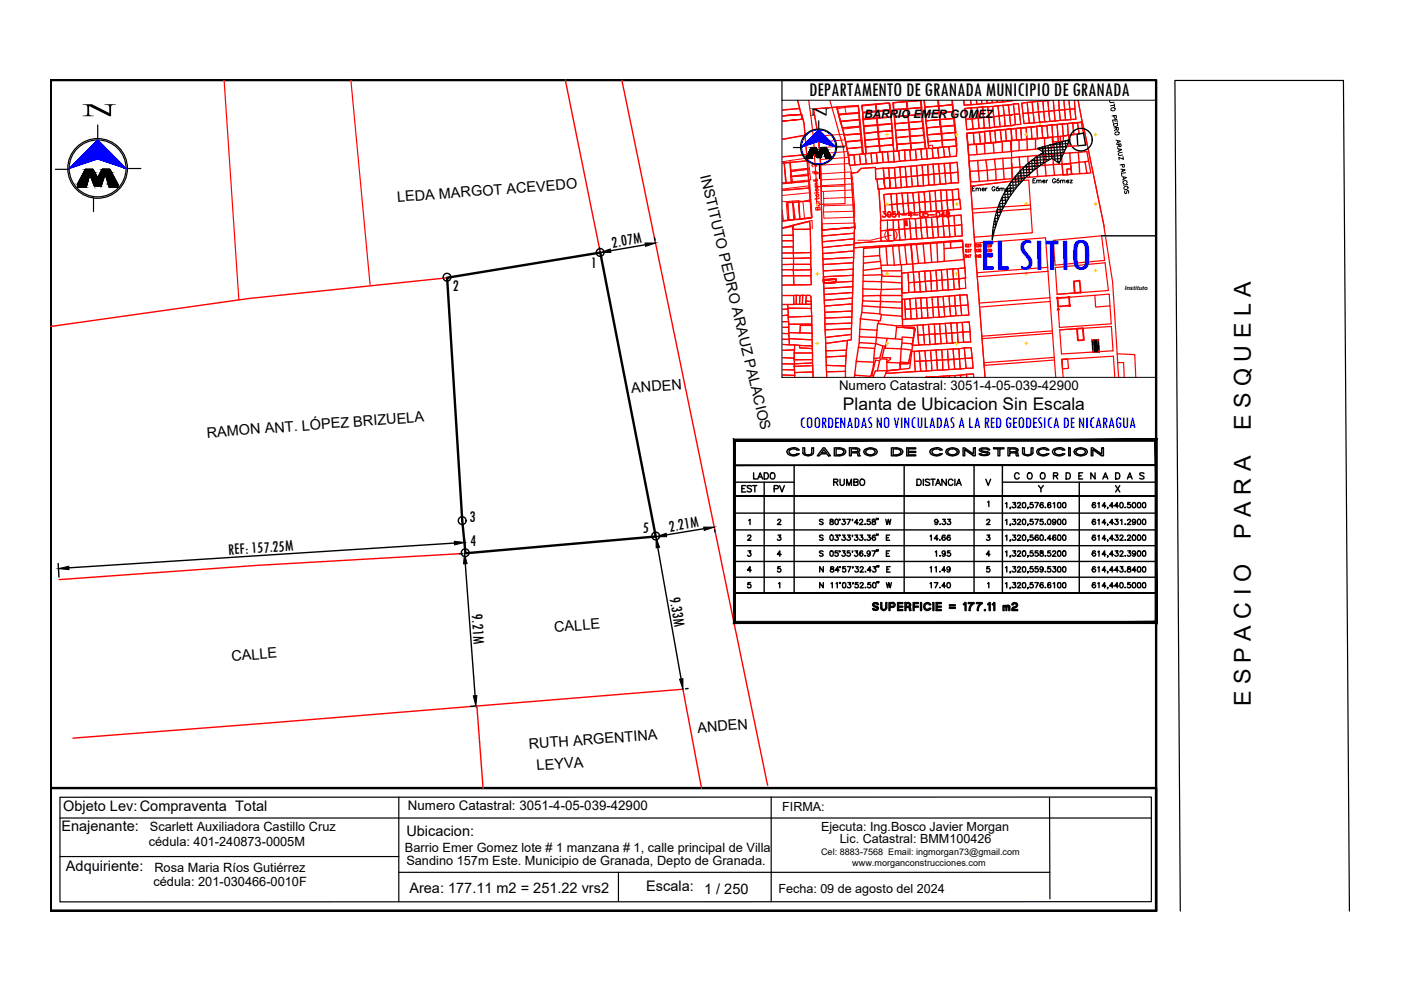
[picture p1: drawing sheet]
<svg xmlns="http://www.w3.org/2000/svg" width="297mm" height="210mm" viewBox="0 0 297 210" stroke-linecap="round" stroke-linejoin="round" font-family="sans-serif">
<defs><g id="words">
<text font-size="9.9" fill="#00f" x="207.8" y="57.3" transform="rotate(-1 207.8 57.3)">EL SITIO</text>
<text font-size="7.5" x="166.5" y="99.1">CUADRO DE CONSTRUCCION</text>
<g font-size="4.9">
<text x="265.2" y="91.2" transform="rotate(-90 265.2 91.2)">E S Q U E L A</text>
<text x="265.2" y="114.2" transform="rotate(-90 265.2 114.2)">P A R A</text>
<text x="265.2" y="149.8" transform="rotate(-90 265.2 149.8)">E S P A C I O</text>
</g>
<g font-size="4.4">
<text x="156.3" y="105.5">EST</text>
<text x="163.3" y="105.5">PV</text>
<text x="176" y="104.1">RUMBO</text>
</g>
<text font-size="4.3" x="171.5" y="20.4">DEPARTAMENTO DE GRANADA MUNICIPIO DE GRANADA</text>
<text font-size="4" x="158.7" y="102.7">LADO</text>
<text font-size="3.7" x="178.7" y="87">Planta de Ubicacion Sin Escala</text>
<g font-size="3.5">
<text x="129.9" y="52.5" transform="rotate(-10 129.9 52.5)">2.07M</text>
<text x="125.3" y="56.8">1</text>
<text x="96" y="61.6">2</text>
<text x="99.5" y="110.7">3</text>
<text x="136.3" y="112.9">5</text>
<text x="142" y="112.7" transform="rotate(-10 142 112.7)">2.21M</text>
<text x="48.4" y="117.6" transform="rotate(-4 48.4 117.6)">REF: 157.25M</text>
<text x="99.7" y="115.8">4</text>
<text x="100" y="130.3" transform="rotate(86 100 130.3)">9.21M</text>
<text x="142" y="126.7" transform="rotate(80 142 126.7)">9.33M</text>
</g>
<text font-size="3.5" fill="#00f" x="169.6" y="90.8">COORDENADAS NO VINCULADAS A LA RED GEODESICA DE NICARAGUA</text>
<g font-size="3.1">
<text x="148.4" y="37.3" transform="rotate(77 148.4 37.3)">INSTITUTO PEDRO ARAUZ PALACIOS</text>
<text x="84.3" y="42.8" transform="rotate(-4 84.3 42.8)">LEDA MARGOT ACEVEDO</text>
<text x="133.9" y="83.3" transform="rotate(-4 133.9 83.3)">ANDEN</text>
<text x="43.9" y="92.8" transform="rotate(-4 43.9 92.8)">RAMON ANT. LÓPEZ BRIZUELA</text>
<text x="117.6" y="134" transform="rotate(-4 117.6 134)">CALLE</text>
<text x="49.1" y="140.2" transform="rotate(-4 49.1 140.2)">CALLE</text>
<text x="147.9" y="155.3" transform="rotate(-4 147.9 155.3)">ANDEN</text>
<text x="112.2" y="158.8" transform="rotate(-4 112.2 158.8)">RUTH ARGENTINA</text>
<text x="113.8" y="163.3" transform="rotate(-4 113.8 163.3)">LEYVA</text>
<text x="13.4" y="172">Objeto Lev:Compraventa Total</text>
<text x="13" y="176.2">Enajenante:</text>
<text x="86.2" y="177.3">Ubicacion:</text>
<text x="14" y="184.7">Adquiriente:</text>
<text x="86.8" y="189.3">Area: 177.11 m2 = 251.22 vrs2</text>
<text x="137" y="188.9">Escala:</text>
<text x="149.3" y="189.5">1 / 250</text>
</g>
<text font-size="3.1" fill="#f00" x="203.6" y="55.7">047</text>
<g font-size="2.8">
<text x="177.9" y="82.8">Numero Catastral: 3051-4-05-039-42900</text>
<text x="86.5" y="171.8">Numero Catastral: 3051-4-05-039-42900</text>
</g>
<g font-size="2.7">
<text x="165.8" y="171.9">FIRMA:</text>
<text x="31.6" y="179.3">cédula: 401-240873-0005M</text>
<text x="31.8" y="176.2">Scarlett Auxiliadora Castillo Cruz</text>
<text x="174.1" y="176.2">Ejecuta: Ing.Bosco Javier Morgan</text>
<text x="178" y="178.8">Lic. Catastral: BMM100426</text>
<text x="32.7" y="184.8">Rosa Maria Ríos Gutiérrez</text>
<text x="85.9" y="180.6">Barrio Emer Gomez lote # 1 manzana # 1, calle principal de Villa</text>
<text x="86.2" y="183.5">Sandino 157m Este. Municipio de Granada, Depto de Granada.</text>
<text x="32.5" y="187.9">cédula: 201-030466-0010F</text>
<text x="165" y="189.3">Fecha: 09 de agosto del 2024</text>
</g>
<text font-size="2.5" x="183.3" y="25">BARRIO EMER GOMEZ</text>
<g font-size="1.9">
<text x="174.1" y="181.3">Cel: 8883-7568 Email: ingmorgan73@gmail.com</text>
<text x="180.7" y="183.6">www.morganconstrucciones.com</text>
</g>
<text font-size="1.2" x="238.5" y="61.5">Instituto</text>
<g font-size=".4" fill="#f00">
<text x="223.9" y="62.9" transform="rotate(90 223.9 62.9)">1</text>
<text x="224" y="65.7" transform="rotate(90 224 65.7)">4</text>
<text x="226.8" y="64.9" transform="rotate(90 226.8 64.9)">3</text>
<text x="226.9" y="62.9" transform="rotate(90 226.9 62.9)">2</text>
</g>
</g></defs>
<!-- layer: 2 -->
<g fill="none" stroke="#f00" stroke-width=".25">
<path d="M47.5 17l3.1 46.6M74.4 17l4.1 43.3M165.8 23.3l3.7-.3 .4 1.3-4.1 .3M165.8 34.6l.5-.1 .3 4.4 1.2-.2M166.3 34.5l1.2-.1 .1 1.9 3.7-.4v1.3M166.6 38.9h-.8M167.5 34.4l3.6-.3 .2 1.8M167.6 36.3l.1 1.1M169.1 21.3l.4 1.7M169.9 24.3v-.1l.5 1.9 .3 2.6-4.9 .8M170.7 28.7l.3 4.1-5.2 .4M171 32.8l.1 1.3"/>
<path d="M171.5 21.3a109.8 109.8 0 0 1 1.4 14.1l.3 4.2-.1 3.7 6.1-.1-.2-10.4-.3-1.8-2.7-9.7M171.5 38.4l-.2-1.2-3.6 .2 .1 1.3 3.7-.3v1.4M179.1 39.4l-5.9 .2M179.8 32.9l.3 2.2 1.2-.2M182.1 23.8l-.1-1.4-4.6 .3 .4 1.5 4.3-.4 .1 1.5-4 .4-.4-1.5M182.2 25.3l.1 1.5-3.7 .3-.4-1.4M182.2 32.7l-1.2 .1M182.3 26.8l.1 1.5-3.4 .3-.4-1.5M182.4 28.3l.2 1.4-3.3 .3-.3-1.4M182.6 29.7l.1 1.5-3.1 .3-.3-1.5M182.7 31.2l.2 1.4-.7 .1 .3 2.1-1.3 .1-.2-2.1-1.2 .1-.2-1.4M182.9 32.6h.5l.3 2.1-1.2 .1"/>
<path d="M183.4 32.6h.2l-.2-1.5 3-.2 .1 1.4h-.7l.2 2.2-1.2 .2-.1-2.2-1.1 .1M183.4 31.1l-.1-1.4 2.9-.2 .2 1.4 2.9-.2 .2 1.4-.1-.1 .2 2.3-1.2 .1-.3-2.3 1.3-.1M184.8 34.7h-1.1M185.6 35.8v-.3l-3 .2-.8 .8-1.4 .2M185.6 22.1l.2 1.4-2.9 .3v1.4M185.8 32.3l-1.1 .2M187 32.2l-.5 .1M187.3 35.6l.2 2.2h1.1l-.2-2.2-2.8 .2v2.2h.3l.3 2.1h.1l.4 6.6M187.3 34.4l-1.3 .1M187.6 40l-1.3 .1M188.1 32.1l-1.1 .1 .3 2.2h1.1M188.4 35.6l1.2-.1 .2 2.2-1.2 .1 .2 2.1-1.2 .1-.1-2.2-1.6 .2"/>
<path d="M188.7 23.2l-.2-1.4-5.8 .5 .2 1.5M188.9 24.8l-.2-1.6-2.9 .3 .1 1.5-3 .2 .2 1.5M189 26.2l-.1-1.4-3 .2 .1 1.5-2.9 .2 .1 1.5M189.1 27.7l-.1-1.5-3 .3 .1 1.4-2.9 .3 .1 1.5M189.2 29.2l-.1-1.5-3 .2 .1 1.6 3-.3 .1 1.5M189.6 24.7l.1 1.5 2.9-.2 .2 1.4-3 .2-.1-1.4M189.6 35.5l1.2-.1 .1 2.1-1.1 .2 .2 2.1-1.2 .1M189.8 27.6l.2 1.6 2.8-.3 .2 1.5 3.1-.3-.3-1.4M190 29.2l.1 1.4M190.5 31.9l-.3 .1M190.7 34.2l-1.1 .1M190.8 35.4l1.1-.1 .2 2.2h-1.2l.2 2.3 1.1-.2"/>
<path d="M191.1 39.8h-1.1M191.8 31.8l-1.3 .1 .2 2.3 1.2-.2M191.9 35.3l1.2-.1 .1 2.2-1.1 .1 .1 2.1 1.2-.1M192.2 21.5l.1 1.5-2.8 .2 .1 1.5 2.9-.2-.2-1.5 3-.2 .1 1.5-2.9 .2 .1 1.5 3-.3-.2-1.4M192.9 31.8h.2l-.1-1.4-2.9 .2 .1 1.4-.7 .1M192.9 31.8h-1.1l.1 2.2M192.9 31.8l.2 2.2h-1.2M193.1 35.2l1.2-.1 .2 2.2-1.3 .1 .2 2.1h1.2M194.1 31.7l-1 .1M194.3 33.9l-1.2 .1M195.3 22.8l-.2-1.5-2.9 .2-2.9 .3 .2 1.4M195.5 35l.2 2.1 1.1-.1-.1-2.1-2.4 .2"/>
<path d="M195.6 25.7l.1 1.4-2.9 .3v1.5l3-.2-.1-1.6M195.9 21.3l.2 1.4M196.1 30.1v1.4l-.9 .1 .2 2.2-1.1 .1-.2-2.2 1.1-.1M196.4 31.5l.2 2.2 1.2-.2M196.4 31.5h-.3M196.6 28.6l-.2-1.5 3-.3 .1 1.6-2.9 .2 .1 1.4M196.6 33.7l-1.2 .1M196.7 34.9l1.1-.1 .2 2.1-1.2 .1 .1 2.2h1.2M196.7 30l3-.2 .1 1.4-1 .1h.3M196.7 30l.2 1.5h-.5M196.9 31.5l1.9-.2 .2 2.1-1.2 .1-.2-2M196.9 39.2l-1.1 .2-.1-2.3-1.2 .2 .1 2.2 1.2-.1"/>
<path d="M197.8 34.8l1.2-.1 .2 2.1 1.2-.1-.2-2.1h1.2l.1 2.1 1.6-.2M198.9 21.3v1.2l-2.8 .2 .1 1.4M199.2 25.3l-.1-1.4-2.9 .2 .1 1.5M199.4 26.8l2.9-.2 .2 1.5M199.8 31.2h.2l.3 2.1-1.3 .1M200 31.2l1.1-.1 .3 2.1-1.1 .1M200.2 34.6l-1.2 .1M200.4 36.7h1.1l.2 2.1-1.2 .1zM200.5 38.9l-1.2 .1-.1-2.2-1.2 .1 .1 2.3 1.2-.2M201.1 31.1l1.6-.2v2.2l-1.3 .1M201.4 34.6l1.5-.2 .2 2.1 .1 2.2-1.5 .1M201.9 21.3v.9"/>
<path d="M202.1 23.7l-.2-1.5-3 .3 .2 1.4 3-.2 .1 1.4M202.3 26.6l-.1-1.5-3 .2 .2 1.5-.2-1.5-2.9 .3 .1 1.5M202.6 29.6l-.1-1.5-3 .3 .2 1.4 2.9-.2 .1 1.3M204.3 21.3l.1 1 1.5-.1M205.8 21.3l.1 .9M205.9 22.9l-1.4 .1 .4 4.5 1.4-.2M205.9 22.9l.2 2.3h-1.3M206.1 25.2l1.3-.2 .2 2.2-1.3 .1zM206.3 28.2l-1.3 .1 .2 2.3h1.3l-.2-2.4 1.3-.1 .3 2.4-1.4 .1M207 21.3l.1 .8-1.2 .1M207.2 22.8l1.1-.1 .2 2.2-1.1 .1-.2-2.2-1.3 .1M207.6 28.1l1.1-.2 .2 2.5-1 .1"/>
<path d="M208.1 21.3l.1 .7-1.1 .1M208.3 22.7l1.1-.1 .2 2.2-1.1 .1 .2 2.2-1.1 .1M208.7 27.9l1.2-.1 .2 2.5-1.2 .1M209.2 21.3l.1 .6-1.1 .1M209.9 27.8l1-.2 .2 2.6-1 .1M210.3 21.3l.1 .5-1.1 .1M210.5 22.6l1.1-.2 .2 2.2-1.1 .1-.2-2.1h-1.1M210.9 26.9l-.2-2.2-1.1 .1 .2 2.3h-1.1M210.9 26.9l-1.1 .2M210.9 27.6l1.2-.1 .2 2.5-1.2 .2M211.4 21.3v.4l-1 .1M211.6 22.4l1.1-.1 .2 2.1-1.1 .2 .2 2.2-1.1 .1"/>
<path d="M212.1 27.5l1.1-.1 .2 2.5-1.1 .1M212.6 21.3v.3l-1.2 .1M212.7 22.3l1.1-.1 .3 2.2h-1.2l.2 2.3-1.1 .1M213.6 21.3v.2l-1 .1M214.1 24.4l.2 2.2-1.2 .1M214.3 27.3l-1.1 .1M214.9 22.1l1-.1 .3 2.2h-1.1M215.4 27.3l1-.1 .2 2.4-1.1 .1M216.2 24.2l.2 2.2h-1.1M216.4 27.2l1.2-.1 .1 2.5h-1.1M217.6 27.1l1-.1 .2 2.5-1.1 .1M217.8 21.7l-1.2 .2 .5 4.3 1.1-.1"/>
<path d="M217.8 21.7l.4 4.4M218.6 27l1.2-.2 .2 2.6-1.2 .1M218.8 21.6l.5 4.4M219.8 26.8l1.1-.1 .2 2.6-1.1 .1M220 21.5l.4 4.4M220.9 26.7l1.1-.1 .2 2.6-1.1 .1M221.1 21.4l.4 4.4M222 26.6l1-.1 .2 2.6-1 .1M222.2 21.3l.4 4.4M222.7 21.3l-4.9 .4M223 26.5l1.1-.1 .3 3.7h-1.1l-.1-1M223.3 21.3l.4 4.4"/>
<path d="M224.5 21.3l.3 4.2M225.2 26.3l1.1-.1 .2 2.5-1.1 .1-.2-2.5-1.1 .1M225.4 28.8l.1 1.1-1.1 .2M225.6 21.3l.3 4.1M226.3 26.2l1.1-.1 .3 2.4-1.2 .2M226.6 21.3l.4 4.1-8.8 .7M227.4 26.1l1-.1 .4 2.4-1.1 .1M227.8 21.3l.3 4-1.1 .1M227.9 23.1l-11 .9M228.4 26l1.1-.1 .5 2.3M228.6 21.3l.9 4.6M165.8 44.8l.2 2h-.2"/>
<path d="M165.8 40.3l5.7-.5 .3 2.8-2.5 .2M165.8 54.8h2.4v1.2l-2.4 .1M165.8 57.2h6.2l-.1-1.2h-3.7v1.2M167.2 46.7l1.3-.2-.4-3.6h-1.1l.2 3.8-1.2 .1M168.1 42.9l1.2-.1 .3 3.7h-1.1M168.1 48.6l.1 1.3h-2.4M168.2 49.9v1.2h-2.4M168.2 57.3v1.2h-2.4M168.2 51.1v1.2M171.8 42.6l.3 3.6-2.5 .3M171.8 48.4l.1 5.2h-3.7v-1.3l-2.4 .1M171.9 53.6v1.1l-3.7 .1v-1.2h-2.4"/>
<path d="M171.9 54.7v1.3M171.9 58.5l.1 1.9-6.2 .1M171.9 58.5h-3.7l.1 1.9M172 57.2l-.1 1.3M174.3 48.8v1.2M174.3 50l6.8-.6-.6 22.7-.8 .1-.2 2.1-4.4 .1v-1.6l4.6-.6M174.3 50l.8 22.8M180.8 59.6l-6.2 .4M180.9 58.4l-6.3 .3M180.9 57.1l-6.3 .3M180.9 55.7l-6.4 .4M181 54.6l-6.5 .3"/>
<path d="M181 53.2l-6.6 .6M181.1 51.8l-6.7 .7M181.1 50.6l-6.8 .7M186.7 48.9l.1 2.2-5.7 .5M187.6 43.4l1.5-.1 .1 2.2 1.1-.1-.1-2.2 1.2-.1 .2 2.2 1.1-.1-.2-2.1 1.2-.1 .2 2.1 1.1-.1-.1-2.1 1.2-.1 .1 2h1.2l-.2-2.1h1.2l.1 2M188.2 48.8l.2 2.3M188.9 41.1l-1.5 .1 .3 4.4 1.5-.1M189.5 48.7l.1 2.3M190 41l-1.1 .1M190.6 48.6l.2 2.3-4 .2M191.6 45.3l-1.3 .1M191.8 48.6l.2 2.2-1.2 .1"/>
<path d="M192.4 40.9h-1.2M192.5 57.8l.2 4.2M193 48.4l.1 2.3-1.1 .1M193.2 51.7l-12.2 .8M193.9 45.1l-1.2 .1M194.7 40.7l-1.2 .2M194.8 57.6l.3 4.3M196.1 57.5l.3 4.3M196.2 44.8l-1.2 .2M197 40.5l-1.1 .1M197.2 57.4l.3 4.3M198.4 57.3l.3 4.3"/>
<path d="M198.5 44.7h1.2l-.1-2.2h1.2l.1 2-1.2 .2M198.5 44.7l-1.1 .1M199.4 40.3l.2 2.2-1.2 .2-.1-2.3-1.3 .1 .2 2.2-1.1 .1-.2-2.2-1.2 .1 .2 2.2-1.2 .1-.2-2.1h-1.1l.1 2.2h-1.1l-.2-2.2-1.2 .1 .2 2.2-1.1 .1-.2-2.2M199.4 40.3l-1.1 .1M199.6 57.2l.3 4.4M200.8 57.1l.3 4.4M201.9 40.2l1.3-.2 .1 2.2h.2l.2 2.1-2.8 .2M201.9 40.2l.1 2.1-1.2 .2-.2-2.2h-1.2M201.9 40.2l-1.3 .1M202 57l.3 4.4M202.3 45.7l-8.2 .7-1.3-.1-5.9 .4M202.5 50.1l-9.4 .6"/>
<path d="M203.3 42.2l-1.3 .1 .2 2.2M204.6 56.8l-.5-5.9-10.9 .8 .7 10.2M204.6 56.8l-13.5 1.1 .1 4.2 12.3-.8-.3-4.4M204.6 56.8l.1 2.2-12.1 .9M165.8 73l2.7 .1v1.1l-2.7 .1M165.8 62.7h2.4M165.8 64.6h1.2M167.1 65.3v.2l-1.3 .1M167.1 65.5v1.3l-1.3 .1M167.1 67.2l.1 1M167.2 68.7v.7h-1.4M167.2 69.4v1.2"/>
<path d="M167.3 71.8v.2l-1.5-.1M167.3 71.9l.1 1.2M168.2 62.7l.1 1.9h-1.3l.1 .7 4.9 .1v-.9h-1.2l.1-.7 1.1 .1v.6M168.4 74.8v1.1l-2.6-.1M168.4 75.9v.4l3.9-.1v.8l-3.8 .2-2.7-.1M168.4 77.7l.1 .7h-2.7M168.4 76.1l.1 1.1M168.5 73.1l1 .1v.5l2.7 .2v-.5l-2.7-.2M168.5 79v.6l-2.7-.1M168.5 79.6v.4M168.8 64.5l-.5 .1M168.8 62.6l-.6 .1"/>
<path d="M169.6 62.7l-.8-.1v1.9h.7M169.6 70.6l2.6 .1-.1-1.7h-2.4l-.1 1.6-2.4-.1v.2h-1.4M170.2 62.6l-.6 .1-.1 1.8h.6M170.9 63.8l.1-1.1-.8-.1-.1 1.9h.7M171 62.7l.6-.1 .3 .3 .1 1M172 65.4l.1 1.7-5 .1v-.4M172.1 67.1v1.6h-4.9v-.5h-1.4M172.1 68.7v.3M172.2 70.7v1.4l-4.9-.3-.1-1.1M172.2 72.1v1.3M172.2 73.9l.1 .9h-3.9l.1-.6M172.3 77v.5l-3.9 .2v-.6"/>
<path d="M172.3 74.8v1.4M172.3 77.5l.1 1.4-3.9 .1v-.6M172.4 78.9v1.1M175.2 77.5v1.3l4.1-.1v-1.1M175.2 78.8l.1 1.2M179.3 78.7v1.3M179.4 75.5l-.1 2.1-4.1-.1-.1-1.8M179.5 74.3l-.1 1.2-4.3 .2v-1.3M180.5 69.7l-5.6 .2M180.5 70.9l-5.5 .6M180.6 68.5l-5.7 .2M180.6 67.2l-5.7 .2"/>
<path d="M180.7 66l-5.8 .2M180.7 64.4l-5.9 .5M180.7 63.2l-5.9 .5M180.8 62l-6.1 .4M180.8 60.8l-6.1 .4M191.8 63.5l-.6-.1 .1 4.3h.7M192.9 63.3l-1.1 .2 .1 2.1M193.9 74.5h-.8l-.5 2.6h-1.8l.1 1.2-2.8 .3-.3 .6 6.3-.4M194.1 63.2l-1.2 .1 .2 2.2-1.2 .1 .1 2h1.2M194.5 69l-3.1 .1v.3l2.7 .3-.7 3.5h1.4M194.9 74.4l-1 .1v2.1M195.2 63.2h-1.1l.2 2.2-1.2 .1 .1 2.1h1.2"/>
<path d="M195.7 68.9l-1.2 .1 .1 2M196.1 74.3l-1.2 .1 .1 2.2h-1.1l.2 2.2 1.1-.1M196.4 63.1l-1.2 .1 .1 2.1-1 .1 .1 2.2 1.1-.1M196.9 68.8l-1.2 .1 .1 2.1h-1.2l.2 2.2 1.2-.1M197.3 74.3h-1.2l.2 2.2-1.3 .1 .2 2.1h1.2M197.6 63l-1.2 .1 .2 2.2h-1.3l.2 2.2 1.2-.1M197.7 79.9l-1.5 .1M198.1 68.7l-1.2 .1 .1 2.1-1.2 .1 .2 2.1h1.2M198.5 74.2l-1.2 .1 .2 2.2h-1.2l.1 2.2 1.2-.1M198.8 62.9l-1.2 .1 .2 2.2-1.2 .1 .1 2.1 1.2-.1M198.9 79.8l-1.2 .2M199.2 68.7h-1.1l.1 2.1-1.2 .1 .2 2.2 1.1-.2"/>
<path d="M199.7 74.1l-1.2 .1 .1 2.2-1.1 .1 .1 2.1 1.2-.1M200 62.9h-1.2l.1 2.2-1.1 .1 .1 2.1h1.3M200.1 79.8h-1.2v.2M200.4 68.6l-1.2 .1 .2 2-1.2 .1 .1 2.1h1.2M200.9 74.1h-1.2l.1 2.2-1.2 .1 .2 2.1 1.1-.1M201 76.2l-1.2 .1 .1 2.1M201.2 78.4h-1.3M201.2 62.8l-1.2 .1 .1 2.2h-1.2l.3 2.2 1.1-.2M201.2 79.7l-1.1 .1v.2M201.6 68.5l-1.2 .1 .2 2.1h-1.2l.1 2.2 1.3-.1M202.1 74l-1.2 .1 .1 2.1h1.2h-1.2l.2 2.2 1.2-.1M202.4 62.7l-1.2 .1 .2 2.1-1.3 .2 .2 2h1.3"/>
<path d="M202.5 79.6l-1.3 .1 .1 .3M202.9 68.4l-1.3 .1 .2 2.1-1.2 .1 .2 2.1 1.1-.1M203.3 74h-1.2l.1 2.2M203.4 76.1l1.3-.1 .1 2.1-1.2 .1zM203.5 62.6l1.5-.1 .2 2.2 .2 2.1-1.5 .1M203.5 62.6l.2 2.2 1.5-.1M203.5 62.6l-1.1 .1 .1 2.2 1.2-.1 .2 2.1M203.7 79.5l-1.2 .1v.4M203.9 66.9h-1.2l-.2-2h-1.1l.2 2.2 1.1-.2M204 68.4h-1.1l.1 2.1-1.2 .1 .1 2.1 1.2-.1M204.4 73.8l1.5-.1 .2 2.2 .2 2.2h-1.5M204.4 73.8l.3 2.2 1.4-.1"/>
<path d="M204.4 73.8l-1.1 .2 .1 2.1-1.2 .1 .2 2.1 1.2-.1M204.9 79.4l1.5-.1v.7M204.9 79.4l-1.2 .1v.5M204.9 79.4v.6M205.7 70.3l-1.6 .1-.1-2 1.5-.2 .2 2.1 .1 2.2-1.5 .1-.2-2.2-1.1 .1 .1 2.1h1.2M237 76.9l-.1-1.9 3.7 .2 .2 4.8M237.2 80l-.2-3.1h1.2l.2 3.1"/>
</g>
<!-- layer: 42 -->
<g fill="none" stroke="#ff0" stroke-width=".25">
<path d="M173 28.5h.6M173 28.6h.6M173.3 28.2v.6M173.3 28.3v.6M187.8 28.5h.6M188.1 28.2v.6M202.5 28.5h.6M202.5 28.6h.6M202.8 28.2v.6M202.8 28.3v.6M217.3 28.5h.6M217.6 28.2v.6"/>
<path d="M232 28.5h.6M232.3 28.2v.6M173 43.3h.6M173 58h.6M173.3 43v.6M173.3 57.7v.6M187.8 43.3h.6M187.8 58h.6M188.1 43v.6M188.1 57.7v.6M202.5 43.3h.6M202.5 58h.6"/>
<path d="M202.8 43v.6M202.8 57.7v.6M217.3 43.3h.6M217.3 58h.6M217.6 43v.6M217.6 57.7v.6M232 43.3h.6M232 57.4h.6M232.3 57.1v.6M232.3 43v.6M173 72.8h.6M173.3 72.5v.6"/>
<path d="M187.8 72.8h.6M188.1 72.5v.6M202.5 72.8h.6M202.8 72.5v.6M217.3 72.8h.6M217.6 72.5v.6"/>
</g>
<!-- layer: 6 -->
<g fill="none" stroke="#f00" stroke-width=".25">
<path d="M177.4 22.7l-5 .4 1.2 6.6 .4 4.8 .3 14.3 6.9-.6-.8-11.5M205.2 30.6l1.2 17.6 2.4 31.8M213.8 22.2l1.1-.1 .2 2.1-.8 .2M214.5 24.3l-.4 .1M214.6 29.8l.9-.1-.1-2.4h-1.1l.3 2.5-1.2 .1M214.6 38.4l-8.8 1.1M214.8 21.3l-1.2 .2M215.1 24.2l.2 2.2-1 .2M230 28.2l4.1 19.9M165.8 48.3l2.4-.5v.7M168.2 48.4l-.1 .2h3.7M168.2 47.8l3.4-.9 .2 1.5"/>
<path d="M174.3 48.4v.4l6.9-.6-.1 1.2M186.7 48.3v.6l1.5-.1-.1-.5M186.9 46.7l-.2 .1v1.8M188.1 46.7l.1 1.9M189.4 46.7v1.8M189.4 48.3l.1 .4M189.5 48.7l-1.3 .1M190.4 46.6l.2 1.9M190.6 48.3v.3M190.6 48.6l-1.1 .1M191.7 46.5l.1 2.1M191.8 48.6h-1.2"/>
<path d="M192 47.3v.1l.3-.1v.1M192 47.1l.3 .1h-.2zM192 46.9l.3-.1v.1zM192.1 47.5l-.1 .1h.3v-.1h-.1v.1M192.3 47.7v.2l-.2-.2v.2M192.8 46.3l.2 2.1M193 48.4l1.2-.1 .2 2.3M193 48.4l-1.2 .2M195.1 46.2l.2 2.1h-1.1l-.1-1.9M196.3 46.1l.2 2.1-1.2 .1 .2 2.3M197.5 46.1l.2 2.1h-1.2l.2 2.3M198.6 45.9l.2 2.2-1.1 .1 .2 2.2"/>
<path d="M199.8 45.8l.2 2.2-1.2 .1 .2 2.2M201 45.8l.2 2-1.2 .2 .2 2.3M202.4 47.8l1.5-.1 .1 2.3-1.5 .1zM203.9 47.7l-.1-2.1-1.5 .1 .1 2.1h-1.2l.2 2.4M234.1 48.2l1.8 11.6 1 15.2"/>
</g>
<path d="M214.8 21.3h.1M214.8 21.3h1" fill="none" stroke="#ff7f00" stroke-width=".25"/>
<!-- layer: 10 -->
<g fill="none" stroke="#f00" stroke-width=".25">
<path d="M187.2 44.9h.5l-.3 .4h.2a.38 .38 0 0 1 0 .6 .38 .38 0 0 1-.6-.1M188.3 45l.1-.1a.58 .58 0 0 1 .4 .6 .58 .58 0 0 1-.4 .5 .68 .68 0 0 1-.1-1zM189.8 44.9h-.6v.5a.38 .38 0 0 1 .6 0 .38 .38 0 0 1-.1 .5 .38 .38 0 0 1-.5-.1M190.4 45.1l.2-.2v1.1M191.3 45.6h.9M193.4 45.6h-.8l.6-.7v1.1M193.7 45.6h1M195.2 45a.52 .52 0 0 1 .6 .5 .52 .52 0 0 1-.6 .5l-.2-.4zM196.7 44.9h-.5v.5a.4 .4 0 0 1 .6 0 .4 .4 0 0 1-.1 .6 .4 .4 0 0 1-.6-.2M197.2 45.6h1M198.7 45a.52 .52 0 0 1 .6 .5 .52 .52 0 0 1-.6 .5l-.1-.4zM200.4 45.6h-.8l.5-.7v1.1"/>
<path d="M200.8 45v.3l.4 .1 .2 .2a.38 .38 0 0 1-.4 .4 .38 .38 0 0 1-.4-.4l.8-.4-.1-.2zM204.7 51.8l.3 .1-.1 .5-.2-.2zM205.2 51.9v-.1h.2l-.3 .6h.4M205.6 51.8h.3l-.2 .6M206.9 51.8a.28 .28 0 0 1 .2 .2 .28 .28 0 0 1-.2 .3zM207.3 51.9v-.1h.2l-.3 .6h.4M207.7 51.8l.1 .2a.2 .2 0 0 1 .3 .2 .21 .21 0 0 1-.4 .1v-.1l.3-.3zM209.1 51.8a.25 .25 0 0 1 .3 .3 .25 .25 0 0 1-.3 .2zM209.1 54a.26 .26 0 0 1 .3 .3 .26 .26 0 0 1-.3 .2zM209.5 51.9l.3-.1-.3 .6h.3M209.6 52.8h.2v.3a.17 .17 0 0 1 0 .3 .17 .17 0 0 1-.3-.1M209.9 54.4h-.4l.2-.4v.6"/>
<path d="M210.2 52l-.1 .2-.1-.1 .1-.3a.26 .26 0 0 1 .2 .3 .26 .26 0 0 1-.3 .2M210.2 53v.1a.17 .17 0 0 1-.2 0 .17 .17 0 0 1 0-.2 .17 .17 0 0 1 .2 0v.5l-.2-.1M210.2 54.2v.1a.17 .17 0 0 1-.2 0 .17 .17 0 0 1 0-.3 .17 .17 0 0 1 .2 .1v.4h-.2"/>
<circle cx="209.2" cy="53.1" r=".25"/>
</g>
<!-- layer: Nivel 30 -->
<g fill="none" stroke="#f00" stroke-width=".21">
<path d="M165.8 34.3l.4-.1 .5 4.5M166.2 34.2l1.3-.2 .3 3.3M167.5 34l3.8-.5 .3 2.1M167.7 36.1l3.9-.5 .1 1.2M167.8 37.3l3.9-.5 .2 1.3h-.3M167.8 37.3l.3 1.2-2.3 .3M168.1 38.5l3.5-.4 .1 1.3M173.3 28.9l.2 1.2 5.7-.5M173.5 28.9l5.4-.5 .5 2.5M173.5 30.1l.2 1.2 5.7-.4 .3 1.2M173.7 31.3l.1 1.3 5.9-.5 .3 1.3M173.8 32.6l.1 1.2"/>
<path d="M173.9 33.8l6.1-.4 .1 1.3-6.1 .3zM174 35l.1 1.9 6.4-.5 .2 1.4M174.1 38.1l.1 2.5 6.7-.3v-1.3l-6.8 .4M174.1 36.9v1.2l6.6-.3 .2 1.2M177.4 23.1l.4 1.3 4.4-.4-.2-1.4-2.9 .2 .3 1.5M177.8 24.4l.3 1.4M178.1 25.8l4.2-.4 .2 1.5-3.9 .5zM178.6 27.4l.4 1M178.9 28.4l1 4.5M179.1 22.8l-1.7 .3M180.1 34.7l.4 1.7M182.2 24l.1 1.4"/>
<path d="M182.5 26.9l.6 5.7-2.9 .3M182.6 28.4l-3 .3M182.8 29.8l-3.5 .3M182.8 22.5l3-.3 .1 1.5-3 .3zM182.9 31.2l-3.3 .3M182.9 24l.2 1.4 2.9-.3M183.1 25.4l.1 1.5M183.2 26.9l3-.3-.2-1.5 3-.3 .1 1.5-2.9 .3 .1 1.4-3 .4zM183.3 28.4l.2 1.4 2.9-.3M183.5 29.8l.1 1.4M185.8 22.2l2.9-.3 .2 1.5M186.4 29.5l.1 1.4-2.9 .3v1.4l5.9-.5-.1-1.4"/>
<path d="M186.4 29.5l2.9-.2 .1 1.4-2.9 .2 .1 1.4M189 24.8l-.1-1.4-3 .3 .1 1.4M189.1 26.3l.1 1.4-2.9 .3 .1 1.5M189.2 27.7l.1 1.6M189.6 23.3l.1 1.5 2.9-.3 .1 1.5-2.9 .3-.1-1.5M189.8 26.3l.1 1.4 3-.3-.2-1.4 3-.3 .2 1.5M189.9 27.7l.1 1.5 3-.3-.1-1.5 3-.2 .1 1.5M190 29.2l.2 1.5 2.9-.3-.1-1.5 3-.2 .2 1.4-3.1 .3 .2 1.3M192.4 21.5l-2.9 .3 .1 1.5 2.9-.2M192.5 23.1l3-.3 .1 1.4-3 .3zM195.5 22.8l-.2-1.5-2.9 .2 .1 1.6M195.6 24.2l.1 1.5"/>
<path d="M196.1 21.3v1.4l3-.2-.1-1.2M196.1 22.7l.1 1.5 3.1-.3-.2-1.4 2.9-.3 .2 1.4M196.2 30.1l.1 1.4-6 .5-.1-1.3M196.2 24.2l.2 1.4 3-.2M196.4 25.6l.1 1.5M196.5 27.1l3-.3-.1-1.4 3-.3 .1 1.4-3 .3 .2 1.5-3 .2zM196.7 28.5l.1 1.5 3-.3-.1-1.4 3-.3 .1 1.5M196.8 30l.1 .9 .8-.1 .1 .6 5.1-.5-.1-1.4-3 .2 .1 1.5M201.9 21.3l.1 .9M202.4 25.1l-.2-1.5-2.9 .3 .1 1.5M202.5 26.5l.2 1.5M165.8 42.7l.9 .1 .3 4-1.2 .1"/>
<path d="M165.8 41.4l6-.5 .1 1.4-1.7 .5-1-.3-1.2 .1M165.8 40.1l5.9-.7 .1 1.5M165.8 48.5l2.2-.5v.5M168 48v-.2l4.2-1.1v1.8M168.3 46.6l-1.3 .2M169.2 42.5l.4 3.9-1.3 .2-.3-4-1.3 .2M170.2 42.8l.4 3.5-1 .1M171.9 42.3l.3 3.7-1.6 .3M174.6 40.6v3l6.6-.2-.2-1.6-6.4 .3M174.6 43.6l.1 2.7 6.5-.2v-1.3l-6.6 .2M180.9 40.3l.1 1.5M181.2 43.4v1.4"/>
<path d="M181.4 48.5l-.1-1.2-7 .2v1"/>
</g>
<!-- layer: Nivel 3 -->
<path d="M185.5 21.3h.1" fill="none" stroke="#0f0" stroke-width=".25"/>
<!-- layer: Nivel 2 -->
<g fill="none" stroke="#f00" stroke-width=".25">
<path d="M165.8 34.6h.5l.3 4.3 1.2-.1M166.3 34.6l1.2-.1 .2 1.9 3.6-.5 .1 1.3M166.6 38.9h-.8M167.5 34.5l3.7-.4 .1 1.8M167.7 37.5l3.7-.3 .1 1.2-3.7 .4zM167.7 36.4v1.1M169.1 21.3l.5 1.7-3.8 .4M169.6 23l.9 3.2 .2 2.5-4.9 .9M169.9 24.3l-4.1 .3M170.7 28.7l.3 4.1-5.2 .5M171 32.8l.2 1.3M171.5 38.4l.1 1.5-5.8 .5"/>
<path d="M171.6 39.9l.2 2.7-2.4 .2M177.8 24.3l.8 2.8 3.7-.3-.1-1.4-4 .3M178.6 27.1l.7 3 3.3-.3-.1-1.4-3.5 .2M179.3 30.1l.6 2.8 1.2-.1 .2 2.2 1.2-.1-.3-2.1 .7-.2-.2-1.4-3.1 .3M179.8 32.9l.1 .2M179.9 32.9l.2 2.2 1.2-.1M182.1 23.9l-.1-1.5-4.5 .3 .3 1.6 4.3-.4 .1 1.5M182.2 32.8h-1.1M182.3 26.8l.2 1.6M182.6 29.8l.1 1.4M183.1 26.7l.1 1.6M183.4 32.6l.3 2.2-1.2 .1"/>
<path d="M183.5 31.2l3-.2 .1 1.3-.8 .1 .3 2.2-1.2 .1-.2-2.2-1.1 .1zM183.6 32.6h-.7M183.7 32.6h.1M184.9 34.7l-1.2 .1M185.6 35.8l.1 2.3 .2-.1M185.6 22.1l.2 1.4-2.9 .4 .1 1.4M185.6 35.8v-.3l-3 .2-.8 .9-1.3 .1M185.8 32.4l-1.1 .1M185.9 38l.3 2.1h.2l.4 6.7M187 32.3h-.4M187.3 34.5l-1.2 .1M187.3 35.7l1.1-.1 .2 2.2-1.1 .1 .1 2.1-1.2 .1"/>
<path d="M187.3 35.7l.2 2.2-1.6 .1M187.3 35.7l-1.7 .1M188.4 35.6h1.3l.1 2.1-1.2 .1 .2 2.2h-1.2M188.7 23.3l-.1-1.5-5.9 .6 .2 1.5M188.9 24.8l-.2-1.5-2.9 .2 .1 1.5-2.9 .3 .1 1.4M189 26.2l-.1-1.4-3 .2 .1 1.5-2.9 .2M189.2 27.7l-.2-1.5-3 .3 .2 1.4-3 .4 .2 1.4M189.2 29.3l-2.9 .2-.1-1.6 3-.2 .2 3M189.4 30.7l-2.9 .3-.2-1.5-2.9 .2 .1 1.5M189.4 30.7l.1 1.4M189.4 32.1l-2.4 .2 .3 2.2 1.1-.1-.2-2.2M189.5 32.1h-.1l.2 2.2-1.2 .1"/>
<path d="M189.6 24.7l.2 1.5M189.8 26.2l2.8-.2 .2 1.5-2.9 .1zM189.9 27.6l.2 3M190.6 32h-.3M190.8 35.4l-1.1 .2M191.1 39.8l-.3-4.4 1.2-.1 .1 2.2-2.3 .2 .2 2.2-1.2 .1M191.8 31.8l.1 2.3M191.9 34.1l-2.3 .2M192.2 21.5l.1 1.6-2.8 .1 .1 1.5 2.9-.2-.2-1.4 3-.3M192.3 39.7l-2.3 .2M192.5 24.5l2.9-.2 .2 1.4-3 .3zM192.9 31.8l.2 2.2 1.2-.1"/>
<path d="M192.9 31.8l-2.3 .2 .2 2.2M192.9 31.8h.3l-.1-1.4-3 .2 .2 1.4-.8 .1M193.1 35.3h-1.1M193.1 34l-1.2 .1M194.3 35.1l2.4-.2 .1 2.2h-1.1l.1 2.3M194.6 39.5l-2.3 .2-.2-2.2 2.4-.2-.2-2.2-1.2 .2 .3 4.3M195.3 31.6l-2.1 .2M195.3 22.8l-.1-1.5-5.9 .5 .2 1.4M195.3 22.8l.1 1.5M195.5 35.1l.2 2-1.2 .2 .1 2.2 2.3-.2M195.6 25.7l.2 3-2.9 .2 .2 1.5 3-.2v1.3l-.8 .1 .2 2.2-1.2 .1-.2-2.1M195.7 27.2l-2.9 .3 .1 1.4-2.9 .3"/>
<path d="M195.8 28.7l.3 1.5M196 21.3l.2 2.9M196.1 22.7l2.9-.2 .1 1.4-2.9 .3 .3 2.9M196.3 25.7l2.9-.3 .2 1.5-.2-1.5 3-.3 .3 3M196.4 31.5h.5M196.4 31.5l.2 2.2M196.4 31.5h-.3M196.7 34.9l1.1-.1 .2 2.1-1.2 .2 .1 2.2 2.5-.2M196.8 30.1l2.9-.3 .1 1.4-2.9 .3zM197.8 34.8h1.2l.2 2 1.2-.1-.2-2 1.2-.1 .1 2.1 1.6-.2M197.8 33.6l-2.3 .2M198.9 21.3l.1 1.2 2.9-.3 .3 2.9"/>
<path d="M199.1 31.3h-.3l.3 2.2-1.3 .1-.1-2.1M199.4 26.9l-2.9 .2 .3 3M199.6 28.4l2.9-.3 .2 1.5-3 .2zM200 31.2l.3 2.1-1.2 .2M200.2 34.7l-1.2 .1M200.4 36.7h1.1l.2 2.1-1.2 .2zM200.5 39l-1.1 .1-.2-2.3-1.2 .1 .1 2.3M201.2 31.1l-1.4 .1M201.4 33.2l-.2-2.1 1.6-.1v2.1l-2.5 .2M201.4 34.6l1.6-.2 .3 4.4h-1.6M201.9 21.3v.9M202.1 23.7l-3 .2 .1 1.5"/>
<path d="M202.4 26.7l-3 .2 .2 1.5-3 .2M202.7 29.6l.1 1.4M204.4 21.3v1l1.5-.1M205.8 21.3l.1 .9 1.2-.1-.1-.8M205.9 22.9l.2 2.3-1.3 .1M205.9 22.9l-1.3 .1 .4 4.5 1.3-.2M206.1 25.2l1.3-.1 .2 2.2h-1.3zM207.2 22.8l-1.3 .1M207.7 28.1l-1.3 .1 .2 2.4-1.4 .1-.2-2.4 1.4-.1M207.9 30.6h-1.3M208.1 21.3l.1 .7M208.3 22.7l1.1-.1 .2 2.2-1.1 .1-.2-2.2-1.1 .1 .2 2.3 1.1-.2 .2 2.3-1.1 .1"/>
<path d="M208.9 30.4l-.1-2.5-1.1 .2 .2 2.5M208.9 30.4l-1 .2M209.3 21.3v.6M209.3 21.9l-2.2 .2M209.4 22.6h1.1M209.9 27.1l-.3-2.3h1.1l.2 2.2-2.2 .2M209.9 27.8l-1.1 .1M210.1 30.3l-.2-2.5 1.1-.1 .1 2.6-2.2 .1M210.4 21.3v.5M211.4 21.3l.1 .4-2.2 .2M211.6 22.4h1.1l.3 2.1h1.1l.2 2.2-1.2 .1M212.1 26.9l1-.1-.1-2.3-1.1 .1-.3-2.2-1.1 .2 .2 2.2 1.2-.2 .2 2.3-1.2 .1"/>
<path d="M212.1 27.6l-1.1 .1M212.4 30l-.3-2.4 1.1-.1 .2 2.4-2.3 .4M212.6 21.3v.3M212.7 22.4l1.1-.1 .3 2.2M213.7 21.3v.2l-2.2 .2M214.3 27.3l-1.1 .2M214.9 22.1l1-.1 .3 2.2M215.1 24.2h1.1l.2 2.2h-1.1M216.4 27.2l.2 2.4h1.1l-.1-2.5-2.2 .2M216.6 29.6l-1.1 .1M217.8 21.7l-1.2 .2 .5 4.3 1.1-.1M217.8 21.7l.4 4.4"/>
<path d="M218.6 27l-1 .1M218.8 29.5l-.2-2.5 1.2-.2 .2 2.6-2.3 .2M218.8 21.6l.5 4.4M220 21.5l.4 4.4M220.9 26.7l-1.1 .1M221.1 29.3l-.2-2.6 1.1-.1 .2 2.6-2.2 .2M221.1 21.4l.4 4.4M222.2 21.3l.4 4.4M222.7 21.3l-4.9 .4M223 26.5l1.1-.1 .3 3.7h-1.1zM223 26.5l-1 .1M223.2 29.1l-1 .1"/>
<path d="M223.3 21.3l.4 4.4M224.5 21.3l.3 4.2M225.2 26.3l1.1-.1 .2 2.5-1.1 .1zM225.2 26.3l-1.1 .1M225.4 28.8l.1 1.1-1.1 .2M225.6 21.3l.3 4.1M226.3 26.2l1.1-.1 .3 2.4-1.2 .2M226.6 21.3l.4 4.1-8.8 .7M227.8 21.3l.1 1.8M227.9 23.1l-11 .9M227.9 23.1l.2 2.2-1.1 .1M228.4 26l-1 .1"/>
<path d="M228.6 21.3l.9 4.6M230 28.2l-.5-2.3-1.1 .1 .4 2.4-1.1 .1M165.8 56.1l6.1-.1 .1 1.2h-6.2M165.8 54.8h2.4v2.4M165.8 52.4l2.4-.1v1.3M165.8 53.6h2.4M166 46.8l-.2 .1M168.1 48.6l.1 1.3M168.2 42.9l-1.2 .1 .3 3.7-1.3 .1-.2-2.2M168.2 49.9v1.2h-2.4M168.2 49.9h-2.4M168.2 57.3v1.2h-2.4"/>
<path d="M168.2 51.1v1.2M168.6 46.6l-.4-3.7 1.2-.1 .2 3.7-2.3 .2M171.8 42.6l.3 3.6-2.5 .3M171.8 48.4l.1 5.2M171.9 53.6v1.1l-3.7 .1v-1.2M171.9 54.7v1.3M171.9 53.6h-3.7M171.9 58.5h-3.7l.1 1.9M171.9 58.5l.1 1.9-6.2 .1M172 57.2l-.1 1.3M174.3 48.8v1.2M174.3 50l.8 22.8 4.6-.6"/>
<path d="M174.3 50l6.8-.6-.6 22.7-.8 .1-.2 2.1-4.4 .1v-1.6M180.8 59.6l-6.2 .4M180.9 58.4l-6.3 .3M180.9 57.1l-6.3 .3M180.9 55.7l-6.4 .4M181 54.6l-6.5 .3M181 53.2l-6.6 .6M181.1 51.8l-6.7 .7M181.1 50.6l-6.8 .7M186.7 48.9l.1 2.2-5.7 .5M187.6 43.4h1.5l.2 2.1M188.2 48.8l.2 2.3"/>
<path d="M188.9 41.1l-1.5 .2 .4 4.3 1.5-.1M190.1 41.1h-1.2M190.6 48.6l.2 2.3-4 .2M191.7 45.4l-1.3 .1M191.8 48.6l.2 2.2-1.2 .1M192.4 40.9l-1.2 .1M192.5 57.8l.2 4.2M193 48.4l.1 2.3-1.1 .1M193.2 51.7l-12.2 .8M193.9 45.2h-1.2M194.7 40.8l-1.2 .1M194.8 57.6l.3 4.3"/>
<path d="M196.1 57.5l.3 4.3M196.2 44.9l-1.1 .1M197.1 40.6l-1.2 .1M197.2 57.4l.3 4.3M198.3 40.4l-1.2 .2 .1 2.2h-1.1l-.2-2.1-1.2 .1 .2 2.1-1.1 .1-.3-2.1h-1.1l.1 2.2-1 .1-.3-2.2-1.1 .1 .1 2.2-1.1 .1-.2-2.3M198.4 57.3l.3 4.3M198.6 44.7l-.2-2-1.2 .1 .2 2.1h-1.2l-.1-2.1-1.2 .1 .2 2.1-1.2 .2-.1-2.2-1.3 .1 .2 2.1-1 .2-.2-2.2-1.3 .1 .2 2.2h-1.1M198.6 44.7h1.2M198.6 44.7l-1.2 .2M199.4 40.3l.4 4.4 1.2-.1M199.4 40.3l-1.1 .1M199.6 57.2l.3 4.4"/>
<path d="M200.8 57.1l.3 4.4M201.9 40.3l1.3-.2 .1 2.2 .2-.1 .2 2.2-2.7 .2-.2-2.1-2.4 .2-.1-2.3M201.9 40.3l.2 2.1-1.3 .1-.1-2.2h-1.3M201.9 40.3h-1.2M202 57l.3 4.4M202.3 45.7l-8.2 .7h-1.3l-5.9 .4M202.5 50.1l-9.4 .6M203.2 56.9l.3 4.4-2.4 .2M203.3 42.3l-1.2 .1 .1 2.1M204.6 56.8l-.5-5.9-10.9 .8 .7 10.2M204.6 56.8l.1 2.2-12.1 .9M204.6 56.8l-13.5 1.1 .1 4.2 8.7-.5"/>
<path d="M165.8 75.8l2.6 .1v.4l3.9-.1v.8l-3.8 .2-2.7-.1M165.8 73l2.7 .1v1.1l-2.7 .1M165.8 66.9l1.3-.1v.4l5-.1M165.8 64.6h1.2M165.8 62.7h2.4M167.1 65.3v1.5M167.1 65.5l-1.3 .1M167.1 67.2l.1 1h-1.4M167.2 70.7l.1 1.3-1.5-.1M167.2 68.7v.7h-1.4M167.2 69.4v1.2M167.3 71.9l.1 1.2"/>
<path d="M168.2 62.7l.1 1.9h-1.3l.1 .7 4.9 .1v-.9M168.4 76.1l.1 1.1M168.4 77.1l.1 1.3h-2.7M168.5 78.4v1.2l-2.7-.1M168.5 74.2l-.1 1.7M168.5 73.1l1 .1v.5l2.7 .2v-.5M168.5 79.6v.4M168.8 62.6l-.6 .1M169.5 64.5l-1.2 .1M169.6 70.6l-2.4-.1v.2h-1.4M169.6 62.7l-.8-.1v1.9M169.7 69h2.4l.1 1.7-2.6-.1z"/>
<path d="M170.1 64.5l.1-1.9-.6 .1-.1 1.8h1.3M170.2 62.6l.8 .1-.1 1.1M170.9 63.8l1.1 .1v.6h-1.2zM171 62.7l.6-.1 .3 .3 .1 1M172 65.4l.1 3.3h-4.9v-.5M172.1 68.7v.3M172.2 72.1v1.3l-2.7-.2M172.2 70.7v1.4l-4.9-.3M172.2 73.9l.1 .9h-3.9M172.3 77v.5l-3.9 .2M172.3 74.8v1.4M172.3 77.5l.1 1.4-3.9 .1"/>
<path d="M172.4 78.9v1.1M175.1 75.7l.1 3.1 4.1-.1v-1.1l-4.1-.1M175.2 78.8l.1 1.2M179.3 78.7v1.3M179.4 75.5l-.1 2.1M179.5 74.3l-.1 1.2-4.3 .2v-1.3M180.5 70.9l-5.5 .6M180.5 69.7l-5.6 .2M180.6 68.5l-5.7 .2M180.6 67.2l-5.7 .2M180.7 66l-5.8 .2M180.7 64.4l-5.9 .5"/>
<path d="M180.7 63.2l-5.9 .5M180.8 62l-6.1 .4M180.8 60.8l-6.1 .4M191.8 63.5l-.6-.1 .1 4.3h.7M191.9 65.6l.1 2h1.2M192.9 63.3l-1.1 .2 .1 2.1 1.2-.1 .1 2.1h1.2M193.9 74.5h-.8l-.5 2.6h-1.8l.1 1.2-2.8 .3-.3 .6 6.3-.4M193.9 76.6l.2 2.2 1.1-.1M194.1 63.2l-1.2 .1 .2 2.2 1.2-.1 .1 2.2 1.1-.1M194.5 69l-3.1 .1v.3l2.7 .3-.7 3.5h1.4M194.6 71l.2 2.2 1.2-.1M194.9 74.4l-1 .1v2.1h1.1l.2 2.1h1.2"/>
<path d="M195.2 63.2h-1.1l.2 2.2 1-.1 .2 2.2 1.2-.1M195.7 68.9l-1.2 .1 .1 2h1.2l.2 2.1h1.2M196.1 74.3l-1.2 .1 .1 2.2 1.3-.1 .1 2.2 1.2-.1M196.4 63.1l-1.2 .1 .1 2.1h1.3l.1 2.1 1.2-.1M196.5 80h.1M196.9 68.8l-1.2 .1 .1 2.1 1.2-.1 .2 2.2 1.1-.2M197.3 74.3h-1.2l.2 2.2h1.2l.1 2.1 1.2-.1M197.6 63l-1.2 .1 .2 2.2 1.2-.1 .1 2.1h1.3M197.7 79.9l-1.5 .1M198.1 68.7l-1.2 .1 .1 2.1 1.2-.1 .1 2.1h1.2M198.5 74.2l-1.2 .1 .2 2.2 1.1-.1 .2 2.1 1.1-.1M198.8 62.9l-1.2 .1 .2 2.2 1.1-.1 .3 2.2 1.1-.2"/>
<path d="M198.9 79.8v.2M199.2 68.7h-1.1l.1 2.1 1.2-.1 .1 2.2 1.3-.1M199.7 74.1l-1.2 .1 .1 2.2 1.2-.1 .1 2.1h1.3M200 62.9h-1.2l.1 2.2h1.2l.2 2h1.3M200.1 79.8l-2.4 .2M200.4 68.6l-1.2 .1 .2 2h1.2l.2 2.1 1.1-.1M200.9 74.1h-1.2l.1 2.2 1.2-.1M201.1 61.5l-1.2 .1M201.2 62.8l-1.2 .1 .1 2.2 1.3-.2 .2 2.2 2.3-.2M201.2 79.7l.1 .3M201.6 68.5l-1.2 .1 .2 2.1 1.2-.1 .1 2.1 1.2-.1M202.1 74l.1 2.2 1.2-.1 .2 2.1 1.2-.1-.1-2.1 1.4-.1"/>
<path d="M202.2 76.2l.2 2.1 1.2-.1M202.5 79.6l-2.4 .2v.2M202.9 68.4l-1.3 .1 .2 2.1 1.2-.1 .1 2.1h1.2l-.2-2.2 1.6-.1M202.9 68.4h1.1l.1 2-1.1 .1zM203.3 74l-2.4 .1 .1 2.1h1.2h-1.2l.2 2.2 1.2-.1M203.3 74l1.1-.2 .3 2.2-1.3 .1zM203.5 62.6l-1.1 .1 .1 2.2h-1.1l-.2-2.1 1.2-.1M203.5 62.6l.2 2.2-1.2 .1 .2 2M203.5 62.6l1.5-.1 .2 2.2 .2 2.1-1.5 .1M203.7 79.5v.5M204 68.4l1.5-.2 .2 2.1 .1 2.2-1.5 .1M204.4 73.8l1.5-.1 .2 2.2 .2 2.2h-1.5"/>
<path d="M204.9 79.4l-2.4 .2v.4M204.9 79.4l1.5-.1v.7M204.9 79.4v.6M205.2 64.7l-1.5 .1 .2 2.1"/>
</g>
<!-- layer: Nivel 3 -->
<g fill="none" stroke="#f00" stroke-width=".25">
<path d="M172.3 36.4l1.2 .2M172.3 36.7l1.2 .1M172.4 38.1l.2 .3M172.7 36.3l.1 .6M173 36.3v.6M173 34.7l.1 .6-.8-.5-.2 .2 .3 .3M173.2 38l.1 .1a.3 .3 0 0 1-.1 .4 .3 .3 0 0 1-.4-.1 .3 .3 0 0 1 .1-.4l.1 .5M173.4 38.8l-.6 .1 .2 .4M173.4 39.2l-.5 .2 .1 .4M173.5 39.7l-.6 .1M173.1 42v.3M173.1 42.5l.3 .3"/>
<path d="M173.4 44.2l.1-.3 .3 .2 .1 .4h-.9v-.5h.3l.1 .5M173.5 40.9h-.8M173.6 43.1a.28 .28 0 0 1 .1 .4 .28 .28 0 0 1-.4 0 .28 .28 0 0 1 0-.4M173.7 41.9l-.1 .2-.8 .1M173.7 42.8h-.5M173.8 43.1h-.6"/>
<circle cx="173.2" cy="40.3" r=".3"/>
<circle cx="173.3" cy="41.4" r=".29"/>
</g>
<g fill="none" stroke="#000" stroke-width=".21">
<path d="M206.7 39.6h-.6v.9h.6M206.9 39.9v.6M209 39.9v.6M209.3 39.9l-.3 .2M211 39.8a.33 .33 0 0 0-.4-.2 .33 .33 0 0 0-.3 .3v.2a.32 .32 0 0 0 .3 .4 .32 .32 0 0 0 .4-.4h-.3M211.7 39.6l-.4 .2M212 39.9v.6M214 39.9h.5l-.5 .6h.5M219 38.3h.3M219.6 37.9h-.6v.9h.6M219.8 38.4l.4-.2 .1 .6M219.8 38.2v.6"/>
<path d="M220.3 38.4l.4-.2v.6M221.1 38.4h.5a.28 .28 0 0 0-.3-.2 .28 .28 0 0 0-.3 .3 .28 .28 0 0 0 .3 .3l.3-.1M221.8 38.2v.6M222.1 38.2l-.3 .2M223.8 38.1a.33 .33 0 0 0-.4-.2 .33 .33 0 0 0-.2 .3v.2a.32 .32 0 0 0 .3 .4 .32 .32 0 0 0 .3-.4h-.2M224.5 37.9l-.4 .2M224.8 38.4l.5-.2v.6M224.8 38.2v.6M225.3 38.4l.4-.2 .1 .6M226.1 38.4h.5a.28 .28 0 0 0-.3-.2 .28 .28 0 0 0-.2 .3 .28 .28 0 0 0 .2 .3l.3-.1M226.9 38.2h.4l-.4 .6h.4M235.3 21.3v.2l.1 .3 .8-.1"/>
<path d="M235.6 22.9a.43 .43 0 0 1 .5-.1 .43 .43 0 0 1 .3 .4 .41 .41 0 0 1-.5 .3 .41 .41 0 0 1-.3-.6zM236.1 26.3l.8-.2 .1 .3a.45 .45 0 0 1-.6 .4 .45 .45 0 0 1-.3-.5zM236.2 24.6l.2 .5 .3-.1v-.5l-.9 .1M236.2 22l.1 .6M236.3 22.3l-.9 .1M236.4 25.4v.3M236.6 29.7l.9 .2-.8 .5M236.7 27.1l.1 .5h.3v-.6l-.9 .1M236.7 27.3l-.4 .4M236.9 25.9l-.1-.6-.9 .2 .1 .5M236.9 31.5l.9 .2-.8 .5M236.9 29.8l.1 .4"/>
<path d="M237.2 30.6l.1 .5h.2l.2-.2-.1-.4-.9 .1M237.2 31.6l.1 .4M237.3 30.9l-.4 .3M237.6 35.9l1 .1-.9 .5M237.9 34.9l.1 .5h.4v-.6l-.9 .2M237.9 37.5l.9 .1-.8 .5M237.9 32.3l-.6 .1-.2 .3 .3 .3 .6-.1M237.9 35.9l.1 .4M238.1 33.2l.1 .6-1-.4 .1 .5M238.2 37.5l.1 .5M238.6 36.6l-.8 .1v.6M238.8 38.9a.35 .35 0 0 0 .1-.4 .35 .35 0 0 0-.3-.2h-.2a.33 .33 0 0 0-.3 .3 .33 .33 0 0 0 .3 .3"/>
<path d="M239.1 39.1l-.9 .1M206.1 40h.4M206.9 40l.5-.1v.6M207.4 40l.4-.1 .1 .6M208.2 40.1h.5a.28 .28 0 0 0-.3-.2 .28 .28 0 0 0-.2 .3 .28 .28 0 0 0 .2 .3l.3-.2M212 40l.4-.1v.6M212.4 40l.5-.1v.6M213.2 40.1h.6a.28 .28 0 0 0-.4-.2 .28 .28 0 0 0-.2 .3 .28 .28 0 0 0 .3 .3l.3-.2M238.5 40.5l-.1 .4 .2 .2 .3-.2 .1-.5h.2v.6"/>
<circle cx="224.3" cy="38.5" r=".29"/>
<circle cx="236.9" cy="28.3" r=".41"/>
<circle cx="238.8" cy="39.8" r=".41"/>
<circle cx="211.5" cy="40.2" r=".29"/>
</g>
<!-- layer: Nivel 30 -->
<g fill="none" stroke="#f00" stroke-width=".3">
<path d="M119.9 17l7.3 36.3M131.8 17l30.9 149.5M205.6 36.3l1.8-.1 .3 2.3-1.9 .1zM207 30.6l1.7-.2 .1 2.2-1.6 .2M207.3 34l-1.8 .2 .1 2.1M207.4 36.2l1.9-.1 .1 2.2-1.7 .2M208.7 30.4l1.9-.2 .1 2.2 1.8-.1M210.7 32.4l-1.9 .2M210.8 33.7l-1.8 .2M211.1 35.9l.1 2.3-1.8 .1M211.1 35.9l-1.8 .2-.3-2.2-1.7 .1 .1 2.2M211.1 35.9l1.6-.1 .2 2.2"/>
<path d="M212.6 33.6l-1.8 .1 .3 2.2M212.9 38l-1.7 .2M214.3 29.8v2.3l-1.8 .2v-2.3l-1.9 .2M214.3 32.1h.2M214.4 33.5l-1.8 .1 .1 2.2 1.8-.2M214.4 27.3l14.8-1.4 .5 2.3M214.5 34.8v.8M214.5 35.6h.1M214.5 33.5v2.1M214.5 29.8l-2 .2M214.5 27.3l-9.6 .9 .5 4.7 1.8-.1-.2-2.2-1.8 .1M214.6 37.9l-1.7 .1"/>
<path d="M216 29.7l.1 2.2-1.6 .2M216.1 33.3l-1.6 .1M216.4 37.7l-1.7 .1M217.7 29.5l-3.3 .3M217.7 29.5l.1 2.3-1.7 .1M217.7 29.5l1.9-.2v2.3l-1.8 .2M217.9 33.1l-1.8 .2 .2 2.1 1.7-.1 .3 2.3-1.9 .1-.1-2.3-1.8 .2 .2 2.2-.2 .1M219.6 29.3l1.9-.1v2.3l-1.9 .1M219.6 33l-1.7 .1 .1 2.2 1.8-.2 .2 2.3-1.7 .2M221.4 32.9l-1.8 .1 .2 2.1h1.8l.2 2.2-1.8 .1M221.5 29.2l5.1-.5 .1 2.3-1.8 .2M223.1 29.1l.2 2.2-1.8 .2"/>
<path d="M224.8 28.9l.1 2.3-1.6 .1M225 32.6l-1.8 .1M225.2 34.8l-1.9 .1-.1-2.2-1.8 .2 .2 2.2 1.7-.2 .3 2.3-1.8 .1M225.2 34.8l.2 2.2-1.8 .2M226.8 32.4l1.8-.1 .2 2.1-1.8 .2zM226.8 32.4l-1.8 .2 .2 2.2M227.2 37h-1.8M228.5 30.9l-1.8 .1M228.6 32.3l1.8-.2 .4 2.1M230.1 34.3l.7-.1 .5 2.5h-.9l-.3-2.4-1.3 .1 .1 2.4-1.7 .2-.2-2.4-1.8 .2M230.4 36.7l-1.5 .1M94.6 58.9l-41.8 4.4-42 5.9"/>
<path d="M183 57.3l3.8-.4 .1 .5M183 58.4l4-.1-.1 1.4M183 58.4v1.2M183.1 54.4v1.4M183.1 52.7l3.4-.3v1.8l-3.4 .2zM186.5 54.2l.2 1.2M186.7 55.4l-3.6 .4-.1 2.6M186.7 55.4l.1 .9M186.9 59.7v1.7l4.3-.1v1.4M186.9 59.7l4.3 .3v1.3M186.9 59.7l-3.9-.1-.1 1.7 4 .1-.2 1.3M186.9 57.4l.1 .9"/>
<path d="M187.8 52.3l.3 3.9M189.2 52.2l-2.7 .2M189.6 56.2l-2.8 .1v.6M189.6 56.2l1.5-.1v1.3h-4.2M190.6 52.1l-1.4 .1 .4 4M191.1 57.4l.1 1.2-4.2-.1M191.2 58.6v1.4M191.8 52l1.3-.1 .4 4.1h-1.3zM191.8 52l-1.2 .1 .3 4M192.2 56l-1.1 .1M194.3 51.8l.4 4-1.2 .2M194.3 51.8l-1.2 .1"/>
<path d="M195.7 51.7l1.5-.1 .3 4-1.4 .2zM195.7 51.7l-1.4 .1M196.1 55.8h-1.4M198.6 51.5l.2 4-1.3 .1M198.6 51.5l-1.4 .1M200.1 51.4l.1 4-1.4 .1M201.5 51.3l-2.9 .2M201.6 52.6l2.5-.2 .2 2.6-4.1 .4M201.6 52.6l-1.4 .1M204.1 52.4v-1.3l-2.6 .2 .1 1.3M181.2 79.5v.5M181.5 76.6l-.3 2.9 3.4 .3 .7-3"/>
<path d="M182 73.7l-.5 2.9 3.8 .2 .1-2.9M182.2 71.4v1.2M182.4 67.6l-.1 2.2M182.4 67.6l3.8 .4M182.7 66.3l-.3 1.3M182.7 66.3l3.8 .2M182.8 64.9l-.1 1.4M182.9 63.8l-.1 1.1 3.8 .2-.1 1.4M182.9 62.7h3.8v1.2l-3.8-.1zM182.9 61.3v1.4M184.6 79.8l-.1 .2M185.2 79.7l-.1 .3"/>
<path d="M185.4 73.9l.3-1 1.5 .5-.7 2.5-1.2 .1M185.8 71.5l2.3 .3-.3 1.6h-.6M185.8 71.5l-.1 1.4-3.5-.3-.2 1.1 3.4 .2M185.9 70l-3.6-.2-.1 1.6 3.6 .1M185.9 70l-.1 1.5M186 78.6h2.1l-.6 1.4M186.3 68.6l-.2 .1-.2 1.3M186.5 76.5l-.9-.2-.8 3.3 .4 .1 .4-1.1h.4M186.7 62.7h4.5l.1 1.4M186.9 66.7l-.3 1.3h-.4M187.5 73.8l-.5 2 1.8 .1v.2l-.8 .7 .1-.6-1.4-.1-.7 2.5M187.8 73.4l-.3 .4 3.6 .2"/>
<path d="M188 76.8l2.9 .2v1.3l-2.8 .3zM189.8 71.8l1.4 .2M190.1 69.4h3.8l-.2 2.2-2.4-.1-.1 .5M190.1 69.1l-.3 2.7h-1.7M190.9 76.8l2.1 .2-.1 1.1-2 .2M191.1 74l-.2 3M191.1 74l2.3 .2-.4 2.8M191.2 72l-.1 2M191.3 67.1l.1 1.9-1.3 .1-3.8-.5-.1-.6M191.3 65.4v-1.3l-4.6-.2-.1 1.2 4.7 .3v1.7l-4.4-.4-.4-.2M193.5 72.9l-.1 1.3M193.7 71.6l-.2 1.3-2.3-.2"/>
<path d="M97.6 117.4l-43.3 2.5-41.8 3M15.5 156.5l85.6-6.8 1.3 17.4M101.1 149.7l43.7-3.6 3.9 21"/>
</g>
<!-- layer: Nivel 16 -->
<path d="M214.4 27.3l.1 5.9M214.5 34.6l.1 3.3" fill="none" stroke="#f00" stroke-width=".25"/>
<!-- layer: Nivel 6 -->
<g fill="none" stroke="#f00" stroke-width=".25">
<path d="M177.5 22.7l-5 .4 1.1 6.7 .4 4.7 .3 14.3 6.9-.6-.7-11.5M205.2 30.7l1.2 17.6M214.3 24.4l.8-.2 .2 2.2-.8 .2M214.3 26.7h.3M214.5 22.2l.4-.1 .2 2.1M214.5 27.3h.9l.1 2.4-.9 .1M214.5 22.2l-.7 .1M214.6 27.3h-.3l.3 2.5-1.2 .1M214.6 24.4l-.5 .1M214.6 38.4l-8.8 1.1M214.8 21.3l-1.1 .2M230 28.2l4.1 19.9"/>
<path d="M165.8 48.3l2.4-.5v.8M168.2 48.4l-.1 .2h3.7M168.2 47.8l3.5-.9 .1 1.5M174.3 48.4v.4l6.9-.6-.1 1.2M186.7 48.3v.6l1.5-.1-.1-.5M186.9 46.8h-.2v1.8M189.4 46.7l.1 1.9M189.4 48.3l.1 .4M190.5 46.6l.1 1.9M190.6 48.3v.3M190.6 48.6l-2.4 .2M191.7 46.5l.1 1.8"/>
<path d="M191.7 48.3l.1 .3M191.8 48.6h-1.2M192.8 46.4l.2 2M193 48.4l1.2-.1 .2 2.3M193 48.4l-1.2 .2M194.1 46.4l.1 1.9M195.2 46.3l.1 2M195.3 48.3h-1.1M196.3 46.1l.2 2.1M196.5 48.2h1.2l.2 2.2M196.7 50.5l-.2-2.3-1.2 .1 .2 2.3M197.5 46.1l.2 2.1"/>
<path d="M197.7 48.2l1.1-.1 .2 2.2M198.7 45.9l.2 2.2M199.8 45.9l.2 2.1M200 48l-1.2 .1M201 45.8l.3 2.1M201.2 47.8l-1.2 .2 .2 2.3M202.4 47.8l.1 2.3 1.5-.1-.1-2.3-2.7 .1 .2 2.4M203.9 47.7l-.1-2.1-1.5 .1 .1 2.2M206.4 48.2l2.4 31.8"/>
</g>
<path d="M215.8 21.3h-1" fill="none" stroke="#ff7f00" stroke-width=".25"/>
<!-- layer: Nivel 10 -->
<g fill="none" stroke="#f00" stroke-width=".25">
<path d="M187.3 44.9h.5l-.3 .4a.36 .36 0 0 1 .4 .4 .36 .36 0 0 1-.3 .4 .36 .36 0 0 1-.4-.3M188.4 45a.52 .52 0 0 1 .6 .5 .52 .52 0 0 1-.6 .5l-.2-.4zM189.9 44.9h-.5l-.1 .5a.4 .4 0 0 1 .6 0 .4 .4 0 0 1-.1 .6 .4 .4 0 0 1-.6-.2M190.3 45.1l.3-.2v1.1M191.1 45.6h1M193.3 45.6h-.8l.6-.7v1.1M193.6 45.6h.9M195.1 45h.5v.1v.9a.56 .56 0 0 1-.7-.4 .56 .56 0 0 1 .2-.6zM196.7 44.9h-.6v.5a.38 .38 0 0 1 .5 0 .38 .38 0 0 1 0 .5 .38 .38 0 0 1-.6-.1M197.1 45.6h.9M198.6 45a.52 .52 0 0 1 .6 .5 .52 .52 0 0 1-.6 .5l-.2-.4zM200.3 45.6h-.8l.5-.7v1.1"/>
<path d="M200.6 45v.3a.46 .46 0 0 1 .6 .1 .46 .46 0 0 1 0 .6h-.6a.46 .46 0 0 1 .1-.6 .46 .46 0 0 1 .5-.1v-.3z"/>
</g>
<!-- layer: 0 -->
<path d="M165.8 24.6l4.1-.3 .2 1-4.3 .4 4.3-.4-.2-1zM232.1 62.6l3.1-.2 .1 2.5-3 .2z" fill="none" stroke="#f00" stroke-width=".25"/>
<!-- layer: CVL_CUADCON_LIN -->
<g fill="none" stroke="#f00" stroke-width=".21">
<path d="M207.2 22.8l1.2-.1 .1 2.2-1.1 .1zM208.4 22.7l-1.2 .1 .2 2.2M188.9 49.9l-4.2 1h-2.9M189.5 48.7l.1 2.3-1.1 .1-.2-2.3 1.2-.1 .1 2.3M189.5 48.7h.1M224.1 63.2h.2M224.2 63.2h.1M224.3 63.2h-.2M224.3 65.6l.1 .1M224.4 65.6h.1M224.4 65.6l-.1 .1M226.6 63l.1 .1"/>
<path d="M226.7 63h.1M226.7 63l-.1 .1M226.8 64.8v.1M226.8 64.8h.1"/>
<circle cx="188.9" cy="49.8" r="1.29"/>
</g>
<g fill="none" stroke="#f00" stroke-width=".25">
<path d="M187.4 37.8l1.2-.1 .2 2.2-1.2 .1 1.2-.1-.2-2.2-1.2 .1 .2 2.2zM214.5 38.4l3.6-.2 .8 11.2-12.3 .9M225.2 34.9l1.8-.1 .1 1-.9 .1 .1 1.1-.9 .1zM226.2 35.9l.9-.1 .1 1.2h-.9zM227 34.8l.2 2.2-1.8 .1M203.3 59.1l1.3-.1 .2 2.1-1.4 .1zM206.6 51.6l15.1-1.2 2.1 29.6M218.5 43.5l-12.3 .8M218.5 44.3l-12.3 .9M222.1 56.7l-14.9 1.1M222.2 57.5l-15 1.2M223.3 51l10.3-1 .6 5.2-10.5 1z"/>
<path d="M223.7 56.7l10.6-1 .7 5.9-10.9 .8zM227.7 59.6l.2 2.5-3.8 .3M222.6 63.1l-15 1.2M222.7 63.9l-15 1.2M223.1 70.1l-14.9 1.2M223.2 70.7l-15 1.1M223.5 75.8l-14.9 1.1M223.6 76.3l-15 1.2M224.7 69.9l10.9-.7 .4 5.2-10.9 .7zM224.7 69.9l3.7-.2 .1 2.5M225.1 76.2l1.3-.1 .1 2-1.2 .1zM225.1 76.2l.3 3.8"/>
<path d="M225.1 76.2l11-.7 .3 4.5M226.4 76.1l-1.3 .1 .2 2M229.6 69.6l.2 2.5M232.1 62.6l-7.9 .6 .4 6.2 11-.7-.3-3.8"/>
</g>
<g fill="none" stroke="#f00" stroke-width=".38">
<path d="M174.6 58.7v1.3l2.6-.1v-.7l-2.6 .2v.6l2.6-.1v-.7l-2.6 .2M227.7 59.6l1.2-.1 .2 2.5-1.2 .1zM224.2 63.2l2.5-.2 .1 1.8-2.5 .2zM228.4 69.7l1.2-.1 .2 2.5-1.3 .1z"/>
<circle cx="224.2" cy="63.2" r=".11"/>
<circle cx="224.4" cy="65.6" r=".11"/>
<circle cx="226.6" cy="63" r=".11"/>
<circle cx="226.8" cy="64.8" r=".11"/>
</g>
<!-- layer: 0 -->
<g fill="#000" stroke="#000" stroke-width=".21">
<path d="M127.3 53.6l2.1-.8 .1 .7zM136.8 51.5h2.2l-2.1 .7zM231.6 72.2h1.2l.2 2.3zM231.6 72.2l1.2-.1zM96.3 114.8l2.2 .2-2.1 .5zM98.5 117.3l.5 2.2h-.7zM139.1 113.9l.7 2.1-.7 .2zM139.1 113.8l2.1-.7 .1 .7zM149.2 111.8h2.2l-2.1 .7zM12.4 120.6l2.2-.5v.7zM100.3 147.5h.8l-.2 2.2zM144.1 144l.7-.1v2.2z"/>
<path d="M231.6 72.2l.1 2.3h1.3zM231.7 74.5h1.3z"/>
</g>
<path d="M231.6 72.2l1.2-.1 .2 2.4-1.3 .1z" fill="none" stroke="#f00" stroke-width=".38"/>
<!-- layer: CVL_CUADCON_TIT -->
<path d="M220.5 25.9v.3M220.5 26.7h.1M220.5 26.4v.3M221.2 32.3l.1 .6M221.3 32.9h.3M221.5 31.5h-.3v.6" fill="none" stroke="#f00" stroke-width=".25"/>
<!-- layer: 0 -->
<path d="M220.4 25.9l.1 .1M220.5 26.7l.1 .1M221.2 31.5h.1M221.3 32.9h.1" fill="none" stroke="#f00" stroke-width=".21"/>
<!-- layer: CVL_CUADCON_TIT -->
<path d="M220.5 26.2v.1M220.5 26.3h.1M220.5 26.4h.1M221.2 32.1h.1M221.2 32.2h.1M221.2 32.3h.1" fill="none" stroke="#ff7f00" stroke-width=".25"/>
<path d="M231.6 72.2l1.2-.1 .2 2.4-1.3 .1z" fill="none" stroke="#000" stroke-width=".25"/>
<!-- layer: CVL_PUNTO -->
<path d="M232.8 72.1h.1" fill="none" stroke="#f00" stroke-width=".25"/>
<path d="M231.5 72.1l.1 .1M231.6 72.2h.1M231.6 72.1l-.1 .1M231.7 74.6l.1 .1M231.7 74.6h.1M231.8 74.6l-.1 .1M232.8 72.1l.1 .1M232.9 72.1l-.1 .1M232.9 74.5l.2 .1M233 74.5h.1M233.1 74.5l-.2 .1" fill="none" stroke="#f00" stroke-width=".21"/>
<!-- layer: 0 -->
<g fill="none" stroke="#000" stroke-width=".3">
<path d="M127.1 52.5l.1 .5M136.8 51.9l-7.4 1.3M138.8 50.4l.1 .6M233.5 50h11.6M12.3 119.5l.2 2.8M96.3 115.1l-81.7 5.3M98.1 117.3l-.7 .1M98.4 113.9l.3 2.9M98.7 119.5l2 28M139.2 114.3l.1 .6M139.5 116.1l4.9 27.9M140.2 113.7l-.6 .1"/>
<path d="M149.2 112.1l-7.9 1.3M151.5 112.3l.1 .5M100.6 149.7l-.8 .1M145.9 146l-.6 .1"/>
<circle cx="229.2" cy="29.6" r="2.39"/>
<circle cx="94.8" cy="58.8" r=".83"/>
<circle cx="127.2" cy="53.5" r=".83"/>
<circle cx="98" cy="110.4" r=".83"/>
<circle cx="98.6" cy="117.2" r=".83"/>
<circle cx="139" cy="113.6" r=".83"/>
</g>
<!-- layer: CVL_CUADCON_TIT -->
<g fill="none" stroke="#000" stroke-width=".3">
<path d="M228.4 28.4l1.3-.2 .5 2.6-1.7 .1zM194.4 101.6h.5a.71 .71 0 0 1 .4 .7 .71 .71 0 0 1-.4 .6h-.5zM195.8 101.6v1.3M197.1 101.8l-.3-.2-.6 .2 .1 .3 .7 .3 .1 .3-.3 .2-.6-.2M197.8 101.6v1.3M198.4 102.9l.5-1.3 .5 1.3M198.6 102.5h.6M200.6 101.6v1.3l-.9-1.3v1.3M202 101.9a.58 .58 0 0 0-.8-.2 .58 .58 0 0 0-.1 .9l.3 .3h.4l.2-.3M202.5 101.6v1.3M202.8 102.9l.5-1.3 .5 1.3M203 102.5h.6"/>
<path d="M209 101.6l.5 1.3 .5-1.3M220.2 103l.5 .6v.7M221.2 103l-.5 .6M236.5 103l.9 1.3M237.4 103l-.9 1.3M239 101.6l.5-1.4 .5 1.4M239.2 101.1h.6M242.5 100.4l-.3-.2-.5 .2 .1 .4 .7 .4-.1 .3-.5 .1-.2-.2M185.3 128l-.1 .2 .2 .2M185.3 128.7l.7 .1a.4 .4 0 0 1-.3 .4 .4 .4 0 0 1-.5-.2h-.2a.63 .63 0 0 0 .9 .4M185.4 128.4l.6 .2M185.9 128l.4 .2a.59 .59 0 0 0-.8-.5 .59 .59 0 0 0-.3 .8l.1 .1"/>
<path d="M185.9 128.6l.3 .4-.3 .4M185.9 128l-.6 .1M186.7 128.9v-1.1h.3v1.1l.1 .3h.3M186.7 128.9a.62 .62 0 0 0 .7 .5 .62 .62 0 0 0 .6-.5M187.8 128.9l-.4 .3M187.8 128.9v-1.1h.2v1.1M188.5 127.8h.8a.51 .51 0 0 1 .5 .5 .51 .51 0 0 1-.5 .5h-.6v.7h-.2zM188.7 128h.7l.1 .4-.2 .2h-.6zM190.3 127.8h1.1v.2h-.9v.5h.9v.2h-.9v.5h.9v.3h-1.1zM192.1 128l.5-.1a.32 .32 0 0 1 .3 .3 .32 .32 0 0 1-.3 .4h-.5zM192.6 128h.1M192.6 128.8l.2 .2"/>
<path d="M192.8 129l.1 .5M192.9 128.7l.2 .7M192.9 128.6l.2-.3-.1-.4-.4-.1h-.7v1.7h.2v-.7h.6M192.9 129.5h.2M193.6 127.8h1.1v.2h-.9v.5h.9v.2h-.9v.8h-.2zM195.2 127.8h.2v1.7h-.2zM196 129.1l.6 .4M196 128.1l-.2 .5 .2 .5M196.2 128.2a.57 .57 0 0 0 0 .8 .57 .57 0 0 0 .8 0M196.6 127.8l-.6 .3M196.7 127.8l.5 .2 .1 .2-.7-.2-.4 .3M197 129h.3"/>
<path d="M197.3 129l-.4 .4h-.2M197.8 127.8h.2v1.7h-.2zM198.5 127.8h1.1v.2h-.9v.5h.9v.2h-.9v.5h.9v.3h-1.1zM201.3 128.2h1.2v.2h-1.2zM201.3 128.8h1.2v.2h-1.2zM204.6 127.7l-.4 .4M204.6 127.8h.2v1.7h-.2v-1.3h-.3v-.1M205.5 129.5h.2M206.1 128a1.76 1.76 0 0 0-.6 1.4M206.2 128h-.9v-.2h1.2v.2a1.49 1.49 0 0 0-.8 1.4M207.2 129.5h.2M207.9 128a1.76 1.76 0 0 0-.7 1.4"/>
<path d="M207.9 128h-.9v-.2h1.3v.2a1.49 1.49 0 0 0-.9 1.4M208.7 129.2h.2v.3h-.2zM209.4 128.1l.5-.3v1.7h-.2v-1.3h-.3v-.1M210.4 128.1l.5-.3v1.7h-.2v-1.3h-.3v-.1M212.9 128.8l.2-.2 .1 .2M213.3 128.8v.7h.2v-.7M213.5 128.8l.1-.2 .2 .2M213.9 128.4l-.4-.1-.1 .2-.2-.1h-.5v1.1h.2v-.7M213.9 128.4l.2 .3v.8h-.2v-.7M214.6 129.2v.3h1.1v-.3h-.9M214.9 127.8l-.4 .4M214.9 128.7l-.4 .5"/>
<path d="M214.9 127.8a.53 .53 0 0 1 .8 .2 .53 .53 0 0 1-.3 .8M214.9 128.9l-.2 .3M214.9 128l-.3 .2M215 128l.5 .1M215.4 128.6l-.5 .1M215.4 128.1l.1 .2-.1 .2M215.4 128.8l-.4 .1"/>
</g>
<!-- layer: 0 -->
<path d="M10.8 17h234.3v176.1h-234.3zM94.8 58.9l32.5-5.3 11.7 60.1-40.3 3.6-.7-6.8zM10.8 167.1h234.3v26h-234.3z" fill="none" stroke="#000" stroke-width=".51"/>
<path d="M165.8 21.3h79.3v58.7h-79.3z" fill="none" stroke="#000" stroke-width=".21"/>
<g fill="none" stroke="#000" stroke-width=".25">
<path d="M165.8 17v4.3M16.4 39.1h1.9l.8-2.7 .9 2.7h1.4v.4h-1.4l-1-2.5-.7 2.7h-1.9v-.6h1.9M19 37l-.7 2.7h-1.9M19.1 36.4l.9 2.7h1.4l.9-2.6 .8 2.6h1.9l-1.7-3.2h-1.7l-.9 1.8-1-1.8h-1.6l-1.7 3.2h1.9l.8-2.6M19.1 36.4l.9 3.1-1-2.5-.7 2.7h-1.9v-.6h1.9zM19.5 37.7h2.4M19.7 35.9h-1.6l-1.7 3.2h1.9l.8-2.7 .9 2.7h1.4v.4M21.7 35.9h1.6l1.7 3.2h-1.9M22.3 36.5l-.9 2.6h-1.4M22.3 36.5l.8 2.6h1.9v.6h-1.9l-.8-2.7-.9 2.5v-.4zM23.3 35.9h-1.7l-.9 1.8M171 33.2h1.1l.5-1.6 .6 1.6h.8v.2h-.8l-.6-1.5-.5 1.7h-1.1v-.4h1.1"/>
<path d="M172.6 31.9l-.5 1.7h-1.1M172.6 31.6l.6 1.6h.8l.6-1.6 .5 1.6h1.1l-1.1-1.9h-.9l-.6 1.1-.6-1.1h-1l-1 1.9h1.1l.5-1.6M172.6 31.6l.6 1.8-.6-1.5-.5 1.7h-1.1v-.4h1.1zM172.9 32.4h1.4M173 31.3h-1l-1 1.9h1.1l.5-1.6 .6 1.6h.8v.2M173.6 32.4l.6-1.1h.9l1.1 1.9h-1.1M174.6 31.6l-.6 1.6h-.8M174.6 31.6l.5 1.6h1.1v.4h-1.1l-.5-1.7-.6 1.5zM213.6 39.8v.2l.5-.1M213.9 39.3h.1M214.1 38.9l.1 .4h.4M214.2 39.5v.4h.4"/>
<path d="M214.6 38.7h-.3M214.7 38.2v.5l.5-.1M214.7 38.8l.1 .5 .4-.1M214.8 38h.4M214.8 39.5v.4l.5-.1M215.3 37.5v.5h.4M215.3 38.2l.1 .4h.4M215.4 38.8v.4h.4M215.4 39.4v.4M215.7 37.3l-.4 .1M215.8 36.9l.1 .4h.4M215.9 37.5v.5l.5-.1"/>
<path d="M215.9 38.1l.1 .5 .4-.1M216 38.7v.5M216.3 36.7h-.5M216.4 36.2l.1 .5h.4M216.5 36.8v.5h.4M216.5 37.5v.4h.5M216.5 38.1l.1 .4M216.8 36l-.3 .1M217 35.6v.4h.5M217 36.2l.1 .4h.4M217.1 36.8v.5l.5-.1M217.1 35.4h.3"/>
<path d="M217.1 37.4l.1 .4M217.6 35v.3h.4M217.6 35.5v.5l.5-.1M217.6 36.2l.1 .4h.4M217.7 36.7v.5h.2M217.9 34.7h.1M218.2 34.5v.2h.4M218.2 34.9v.4h.5M218.2 35.5v.4h.5M218.2 36.1l.1 .4h.4M218.3 36.7v.1M218.7 34h.5"/>
<path d="M218.8 34.2v.5l.4-.1M218.8 34.8v.5h.5M218.8 35.4l.1 .5h.4M218.9 36.1v.2M219.3 33.6v.4h.5M219.3 34.2l.1 .4h.5M219.4 34.8v.4h.5M219.4 35.4l.1 .5M219.5 35.9h.1M219.6 33.4h.2M219.9 33.1v.3l.5-.1M219.9 33.5l.1 .5h.4"/>
<path d="M220 34.1v.5l.4-.1M220 34.8l.1 .4h.3M220.1 35.3v.1M220.1 31.5h.1M220.4 31.3v.2h.5M220.4 31.6v.1M220.5 32.9v.4h.5M220.5 33.5l.1 .4h.4M220.6 34.1v.4h.5M220.6 32.7h.4M220.6 34.7l.1 .3M221 31.1v.3h.5"/>
<path d="M221 31.6v.4h.5M221.1 32.4v.2h.4M221.1 32.8l.1 .5 .4-.1M221.2 33.4v.5h.4M221.2 34v.5h.2M221.3 32.3a21.6 21.6 0 0 0-10.9 18.5 24.5 24.5 0 0 1 12.7-17.2M221.3 32.3l-1.3-.8 6.8-1.9-2.2 5-1.5-1M221.6 30.9v.5h.5M221.6 31.5l.1 .5h.4M221.7 32.2v.4h.5M221.7 32.8l.1 .4h.4M221.8 33.4v.4h.5"/>
<path d="M221.8 34v.2M222.2 30.9v.4h.5M222.3 31.5v.5l.4-.1M222.3 32.1v.5h.5M222.3 32.7l.1 .5 .4-.1M222.4 33.4v.4h.2M222.5 30.7h.1M222.8 30.6h.5M222.8 30.9l.1 .4h.4M222.9 31.5v.4h.5M222.9 32.1v.4h.5M222.9 32.7l.1 .4h.4"/>
<path d="M223 33.3v.3M223.4 30.5v.1h.5M223.4 33.7h.1M223.4 30.8l.1 .4h.4M223.5 31.4v.5l.5-.1M223.5 32l.1 .5h.4M223.6 32.6v.5h.4M223.6 33.3l.1 .4h.4M223.7 33.9h.1M224 30.3v.3h.5M224 30.8l.1 .4h.5M224.1 31.4v.4h.5"/>
<path d="M224.1 32l.1 .4h.4M224.2 32.6v.5l.5-.1M224.2 33.2l.1 .5h.4M224.3 33.8v.5l.4-.1M224.6 30.1l.1 .5 .4-.1M224.7 30.7v.5l.4-.1M224.7 31.3l.1 .5h.4M224.8 32v.4l.4-.1M224.8 32.6v.4h.5M224.8 33.2l.1 .4h.1M224.9 33.8v.1M225.2 30.1l.1 .4h.4"/>
<path d="M225.3 30.7v.4h.5M225.3 31.3l.1 .5 .4-.1M225.4 31.9v.4h.2M225.4 32.5v.1M225.8 29.8h.5M225.9 30v.5l.4-.1M225.9 30.6v.5h.2M225.9 31.2v.3M226.5 29.7v.1h.2M226.5 30v.3M210.4 50.7h.1M210.5 48.8h.4"/>
<path d="M210.5 49v.4h.2M210.6 49.6v.3M210.7 47.6h.2M210.8 46.9h.1M210.9 48.2h-.3M211 46.3h.4M211 46.5v.4h.4M211 47.1v.4h.3M211 47.7l.1 .4M211.3 45.1h.1M211.3 45.7h-.2M211.4 44.6l.1 .4h.4"/>
<path d="M211.5 45.2v.5l.4-.1M211.5 45.8l.1 .5h.1M211.6 46.4v.2M211.7 43.8h.2M211.9 44.4l-.4 .1M211.9 43.1l.1 .1 .4-.1M212 43.3v.5h.4M212 43.9l.1 .5h.4M212.1 44.6v.4h.1M212.1 45.2v.1M212.4 42.5h-.3M212.5 41.8l.5 .1"/>
<path d="M212.5 42.1v.4h.5M212.5 42.7l.1 .4h.4M212.6 43.3v.4h.3M212.6 43.9l.1 .3M212.9 41.2l-.2 .1M213 40.8l.1 .4h.4M213.1 41.4v.5l.4-.1M213.1 42l.1 .5 .4-.1M213.2 42.6v.5M213.2 43.1h.1M213.5 40.6h-.4M213.6 40.1v.5h.5"/>
<path d="M213.6 40.8l.1 .4 .4-.1M213.7 41.4v.4h.3M213.7 42l.1 .2M214.2 40.1l.1 .5 .4-.1M214.3 40.7v.4h.1M214.3 41.3v.1M214.8 40l.1 .5M214.9 40.5h.1M12.7 169h231.4v22.2h-231.4zM12.7 173.4h231.4M84.6 169v22.2M163.5 169v22.2"/>
<path d="M222.5 169.2l.1 21.4M12.7 181.6h71.9M131.1 185v6.1M250.2 193.2l-1.1-176.1h35.7l1.3 176.1"/>
</g>
<!-- layer: 2 -->
<path d="M84.6 185h138" fill="none" stroke="#000" stroke-width=".25"/>
<!-- layer: 0 -->
<path d="M17.5 22.1h2l3.7 1.9v-1.3a.68 .68 0 0 0-1-.5v-.1h2.3l-.1 .1a.61 .61 0 0 0-.8 .5v1.9h-.4l-4.3-2.1v1.5a.56 .56 0 0 0 .8 .5l.2 .1h-2.4a.81 .81 0 0 0 1-.5v-1.4a.73 .73 0 0 0-1-.5zM171.7 23h1.2l2.2 1.1v-.7a.39 .39 0 0 0-.6-.3l1.4-.1-.6 .3v1.2l-2.8-1.3v1l.6 .3h-1.4l.5-.2 .1-.9a.36 .36 0 0 0-.2-.4 .36 .36 0 0 0-.4 .1z" fill="#000"/>
<!-- layer: NORTE -->
<g fill="none" stroke="#00f" stroke-width=".25">
<path d="M172 31.3h1M174.1 31.3h1"/>
<circle cx="173.6" cy="31.1" r="3.6"/>
</g>
<g fill="none" stroke="#000" stroke-width=".25">
<path d="M11.7 35.9h2.8M16.7 38.6h1.7M16.9 38.2h1.7M17.2 37.7h1.5M17.3 37.3h1.5h-1.5M17.5 37h1.4M17.7 36.7h1.3M17.8 36.5h2.2M17.9 36.3h2.1M18.1 35.9l-1.7 3.2M19.1 36.7h1.1M19.3 37h1"/>
<path d="M19.4 37.3h1.1M19.5 37.7h2.4M19.7 38.2h2M19.8 38.6h1.8M20.7 26.5v2.9M20.9 37.3h1.1M21.1 37h1.1M21.2 36.7h1M21.4 36.5h2.2M21.4 36.3h2.1M22.4 36.7h1.3M22.5 37h1.4"/>
<path d="M22.6 37.3h1.5M22.7 37.7h1.6M22.9 38.2h1.6M23 38.6h1.7M27.1 35.7h2.8M168.2 31.3h1.7M171.2 32.9h1M171.3 32.6h1M171.5 32.4h.9M171.5 32.1h.9h-.9M171.7 31.9h.8M171.8 31.8h.8"/>
<path d="M171.8 31.6h1.4M172 31.3l-1 1.9M172.6 31.8h.6M172.7 31.9h.6M172.8 32.1h.7M172.9 32.4h1.4M173 32.6h1.2M173.1 32.9h1M173.6 25.6v1.7M173.7 32.1h.7M173.8 35v2.9M173.8 31.9h.7"/>
<path d="M173.9 31.8h.6M174 31.6h1.4M174.6 31.8h.8M174.6 31.9h.9M174.7 32.1h.9M174.8 32.4h.9M174.9 32.6h1M175 32.9h1M177.4 31.2h1.7M19.8 42v2.9"/>
<circle cx="20.7" cy="35.7" r="6"/>
</g>
<path d="M18 36.2h1.9M18 36.1h1.8M18.1 35.9h1.6M21.5 36.2h2M21.6 36.1h1.8M21.6 35.9h1.7M171.9 31.5h1.2M172 31.4h1.1M174 31.5h1.3M174.1 31.5h1.1M174.1 31.4h1.1" fill="none" stroke="#f00" stroke-width=".25"/>
<!-- layer: TEXTOS -->
<g fill="#000" stroke="#000" stroke-width=".21">
<path d="M21.7 35.9h1.6zM174.2 31.3h.9zM174.6 31.7v.2h-.1z"/>
<path d="M18.3 39.1h.1zM18.3 39.1h.1z"/>
<path d="M16.4 39.1l1.9 .6 .1-.6zM16.4 39.1l1.9 .6h-1.9z"/>
<path d="M18.3 38.8l.1 .3 .1-.3zM18.3 38.8l.1 .3h-.1z"/>
<path d="M17.2 37.7l1.1 1.4 .4-1.4zM17.2 37.7l1.1 1.4h-1.9z"/>
<path d="M18.9 37l-.4 1.8zM18.9 37l-.4 1.8h-.2z"/>
<path d="M17.8 36.5l.9 1.2 .4-1.2zM17.8 36.5l.9 1.2h-1.5z"/>
<path d="M19.1 36.5l.1 .5zM19.1 36.5l.1 .5h-.3z"/>
<path d="M19 37l1 2.1-.8-2.1zM19 37l1 2.1h-.1z"/>
<path d="M18.1 35.9l1.9 .6-.3-.6zM18.1 35.9l1.9 .6h-2.2z"/>
<path d="M19.9 39.1l.1 .4zM19.9 39.1h.1v.4z"/>
<path d="M19.1 36.5l1.6 1.2-.7-1.2zM19.1 36.5l1.6 1.2h-1.2z"/>
<path d="M20 39.1l.7 .4v-.4zM20 39.1l.7 .4h-.7z"/>
<path d="M21.4 39.1h.2zM21.4 39.1h.2z"/>
<path d="M20.7 39.1l.7 .4v-.4zM20.7 39.1l.7 .4h-.7z"/>
<path d="M21.4 39.1v.4zM21.4 39.1h.2l-.2 .4z"/>
<path d="M19.5 37.7l1.9 1.4 .5-1.4zM19.5 37.7l1.9 1.4h-1.4z"/>
<path d="M22.2 37l-.6 2.1 .7-2.1zM22.2 37l-.6 2.1h-.2z"/>
<path d="M21.4 36.5l.5 1.2 .4-1.2zM21.4 36.5l.5 1.2h-1.2z"/>
<path d="M22.3 36.5l.2 .5zM22.3 36.5l.2 .5h-.3z"/>
<path d="M22.3 37l.8 2.1-.6-2.1zM22.3 37l.8 2.1h-.1z"/>
<path d="M21.6 35.9l2 .6-.3-.6zM21.6 35.9l2 .6h-2.2z"/>
<path d="M22.3 36.5l2.6 2.6-1.3-2.6zM22.3 36.5l2.6 2.6h-1.8z"/>
<path d="M23 39.1l2 .6v-.6zM23 39.1l2 .6h-1.9z"/>
<path d="M171 33.2l1.1 .4 .1-.4zM171 33.2l1.1 .4h-1.1z"/>
<path d="M172.2 33v.2zM172.2 33v.2z"/>
<path d="M171.5 32.4l.6 .8 .3-.8zM171.5 32.4l.6 .8h-1.1z"/>
<path d="M172.5 31.9l-.2 1.1zM172.5 31.9l-.3 1.1z"/>
<path d="M171.8 31.6l.6 .8 .2-.8zM171.8 31.6l.6 .8h-.9z"/>
<path d="M172.6 31.7l.1 .2zM172.6 31.7l.1 .2h-.2z"/>
<path d="M172.6 31.9l.5 1.1-.4-1.1zM172.6 31.9l.5 1.1z"/>
<path d="M172 31.3l1.2 .3-.2-.3zM172 31.3l1.2 .3h-1.4z"/>
<path d="M173 33l.2 .2zM173 33l.2 .2z"/>
<path d="M173.1 33.2l.1 .2zM173.1 33.2l.1 .2z"/>
<path d="M172.6 31.6l1 .8-.4-.8zM172.6 31.6l1 .8h-.7z"/>
<path d="M173.2 33.2l.4 .2v-.2zM173.2 33.2l.4 .2h-.4z"/>
<path d="M174 33.2v.2zM174 33.2v.2z"/>
<path d="M173.6 33.2l.4 .2v-.2zM173.6 33.2l.4 .2h-.4z"/>
<path d="M174 33l.1 .2 .1-.2zM174 33l.1 .2z"/>
<path d="M172.9 32.4l1.1 .8 .3-.8zM172.9 32.4l1.1 .8h-.8z"/>
<path d="M174.5 31.9l-.3 1.1zM174.5 31.9l-.3 1.1h-.2z"/>
<path d="M174 31.6l.3 .8 .3-.8zM174 31.6l.3 .8h-.7z"/>
<path d="M174.6 31.9l.4 1.1zM174.6 31.9l.4 1.1z"/>
<path d="M174.9 33l.1 .2zM174.9 33l.1 .2z"/>
<path d="M174.2 31.3l1.1 .3-.2-.3zM174.2 31.3l1.1 .3h-1.3z"/>
<path d="M174.6 31.6l1.6 1.6-.9-1.6zM174.6 31.6l1.6 1.6h-1.2z"/>
<path d="M174.9 33.2l1.3 .4v-.4zM174.9 33.2l1.3 .4h-1.1z"/>
</g>
<!-- layer: 0 -->
<path d="M174.2 31.3h.9" fill="none" stroke="#00f" stroke-width=".25"/>
<!-- layer: TEXTOS -->
<g fill="#00f" stroke="#00f" stroke-width=".21">
<path d="M171.2 30l2.4-2.4 2.4 2.4z"/>
<path d="M170 31.2l1.2-1.2h2.4z"/>
<path d="M173.6 30l3.6 1.2z"/>
<path d="M173.6 30h2.4l1.2 1.2z"/>
<path d="M20.7 29.7l4 4h-8z"/>
<path d="M14.7 35.7l2-2h4z"/>
<path d="M20.7 33.7l6 2z"/>
<path d="M20.7 33.7h4l2 2z"/>
</g>
<g fill="none" stroke="#00f" stroke-width=".25">
<path d="M16.3 34.7l4.4-4.4 4.5 4.5-4.5-1.6zM16.8 34.4l3.9-3.9 3.9 3.9-3.9-1.3zM18.4 33.4l2.3-2.3 2.3 2.3-2.3-.8zM20 32.4l.7-.6 .7 .6-.7-.2zM20.4 32.2l.3-.3 .4 .3zM20.7 29.7l6 6-6-2-6 2zM20.7 29.9l5.5 5.5-5.5-1.8-5.5 1.8zM20.7 30.1l5 5-5-1.7-4.9 1.7zM20.7 30.7l3.4 3.4-3.4-1.2-3.3 1.2zM20.7 30.9l2.9 2.8-2.9-.9-2.8 .9zM20.7 31.3l1.8 1.8-1.8-.6-1.7 .6zM20.7 31.5l1.2 1.2-1.2-.4-1.2 .4z"/>
<path d="M170 31.2l3.6-3.6 3.6 3.6-3.6-1.2zM170.3 31l3.3-3.3 3.3 3.3-3.3-1.1zM170.6 30.8l3-3 3 3-3-1zM171 30.6l2.6-2.7 2.6 2.7-2.6-.9zM171.3 30.4l2.3-2.4 2.4 2.4-2.4-.8zM171.6 30.2l2-2 2 2-2-.7zM171.9 30l1.7-1.7 1.7 1.7-1.7-.6zM172.2 29.8l1.4-1.4 1.4 1.4-1.4-.5zM172.6 29.6l1-1.1 1 1.1-1-.4zM172.9 29.4l.7-.7 .7 .7-.7-.3zM173.2 29.2l.4-.4 .4 .4-.4-.2zM173.4 29l.2-.1 .2 .1z"/>
</g>
<g fill="none" stroke="#000" stroke-width=".25">
<path d="M18.1 35.9h1.6l1 1.8 1-1.8h1.6l1.6 3.2h-1.8l-.8-2.6-.9 2.6h-1.4l-.9-2.6-.8 2.6h-1.9zM172 31.3h1l.6 1.1 .6-1.1h.9l1.1 1.9h-1.2l-.4-1.6-.6 1.6h-.8l-.6-1.6-.5 1.6h-1.1z"/>
<circle cx="20.7" cy="35.7" r="6.3"/>
<circle cx="173.6" cy="31.1" r="3.8"/>
</g>
<!-- layer: CVL_CUADCON -->
<g fill="#000" stroke="#000" stroke-width=".21">
<path d="M155.5 93.1l.4 .5 89.4-.5zM155.9 93.6l89.4-.5-.4 .5zM245.3 93.1l-.4 .5 .4 38.6zM244.9 93.6l.4 38.6-.4-.5zM155.5 132.2h89.8l-.4-.5zM155.9 131.7h89l-89.4 .5zM155.5 93.1v39.1l.4-.5zM155.5 93.1l.4 .5v38.1z"/>
<path d="M155.7 98.6v.1l89.4-.1zM155.7 98.7l89.4-.1v.1z"/>
<path d="M155.7 105.1v.1l89.4-.1zM155.7 105.2l89.4-.1v.1z"/>
<path d="M155.7 125.6v.2l89.4-.2zM155.7 125.8l89.4-.2v.2z"/>
</g>
<!-- layer: CVL_CUADCON_LIN -->
<g fill="none" stroke="#000" stroke-width=".3">
<path d="M168.4 98.6v27.1M191.7 98.6v27.1M206.5 98.6v27.1M212.5 98.6v27.1M155.7 108.8h89.4M155.7 112.4h89.4M155.7 115.7h89.4M155.7 119h89.4M155.7 102.2h12.7M162 102.2v23.5M212.5 102.2h32.6M228.8 102.2v23.5"/>
<path d="M155.7 122.4h89.4M155.7 125.7h89.4"/>
</g>
<!-- layer: CVL_CUADCON_TX -->
<g fill="none" stroke="#000" stroke-width=".3">
<path d="M158.6 113.7l.2-.2h.3v.4l-.6 .7h.7M158.6 116.8h.6l-.3 .4a.37 .37 0 0 1 .3 .6 .37 .37 0 0 1-.7-.1M158.7 110.3l.3-.2v1.1M164.9 110.4l.1-.2 .3-.1 .2 .3-.7 .8h.8M164.9 113.5h.6l-.3 .4a.38 .38 0 0 1 .4 .3 .38 .38 0 0 1-.4 .4 .38 .38 0 0 1-.4-.3M165.6 117.6h-.8l.5-.8v1.1M174.5 110.3l-.3-.2-.4 .2v.2l.7 .4-.3 .3-.4-.2M174.5 113.6l-.3-.1-.4 .1v.2l.7 .3v.3l-.3 .2-.4-.2M174.5 117l-.3-.2-.4 .2v.2l.7 .4v.2l-.3 .1-.4-.1M176 110.2v.3a.46 .46 0 0 1 .6 .1 .46 .46 0 0 1 0 .6h-.6a.46 .46 0 0 1 .1-.6 .46 .46 0 0 1 .5-.1v-.3zM176.1 113.5h.4l.1 .2-.1 .8a.56 .56 0 0 1-.6-.3 .56 .56 0 0 1 .2-.7zM176.1 116.8h.3a.64 .64 0 0 1 .3 .6 .64 .64 0 0 1-.5 .5l-.2-.2v-.3z"/>
<path d="M177.1 113.5h.6l-.3 .4a.37 .37 0 0 1 .3 .6 .37 .37 0 0 1-.7-.2M177.2 110.2h.4l.1 .1-.1 .9a.56 .56 0 0 1-.6-.4 .56 .56 0 0 1 .2-.6zM177.6 116.8h-.5v.5a.39 .39 0 0 1 .5 0 .39 .39 0 0 1 0 .5 .39 .39 0 0 1-.6-.1M178.6 110.1h.6l-.3 .4a.36 .36 0 0 1 .2 .6 .36 .36 0 0 1-.6-.1M178.6 113.5h.6l-.3 .4a.37 .37 0 0 1 .2 .6 .37 .37 0 0 1-.6-.2M178.6 116.8h.6l-.3 .4a.37 .37 0 0 1 .2 .6 .37 .37 0 0 1-.6-.1M179.5 110.1h.8l-.5 1.1M179.7 113.5h.6l-.4 .4a.38 .38 0 0 1 .4 .3 .38 .38 0 0 1-.3 .4 .38 .38 0 0 1-.5-.3M180.2 116.8h-.5l-.1 .5a.4 .4 0 0 1 .6 0 .4 .4 0 0 1-.1 .6 .4 .4 0 0 1-.6-.2M180.7 110.2v.2M180.7 113.5v.3M180.7 116.9v-.1v.3"/>
<path d="M181.2 113.5h.6l-.3 .4a.37 .37 0 0 1 .3 .6 .37 .37 0 0 1-.6-.2M181.2 116.8h.6l-.3 .4a.37 .37 0 0 1 .3 .6 .37 .37 0 0 1-.6-.1M182 110.8h-.8l.5-.7v1.1M182.3 110.4l.2-.3 .3 .1 .1 .1-.1 .4-.6 .5h.8M182.3 113.5h.6l-.3 .4a.37 .37 0 0 1 .3 .6 .37 .37 0 0 1-.7-.2M182.9 117v-.2a.57 .57 0 0 0-.7 .5 .57 .57 0 0 0 .4 .6 .35 .35 0 0 0 .4-.3 .35 .35 0 0 0-.4-.4 .35 .35 0 0 0-.3 .4M183.4 111.1h.1M183.4 114.5h.1M183.4 117.8v.1zM183.9 113.5h.6l-.3 .4a.37 .37 0 0 1 .3 .6 .37 .37 0 0 1-.7-.2M184.5 110.1h-.6v.5a.39 .39 0 0 1 .6 0 .39 .39 0 0 1-.1 .5 .39 .39 0 0 1-.6-.1M184.5 117.2a.34 .34 0 0 1-.5 .2 .34 .34 0 0 1-.1-.5 .34 .34 0 0 1 .6 .1v.2a.57 .57 0 0 1-.3 .7l-.3-.1"/>
<path d="M184.9 116.8h.7l-.5 1.1M185 110.2v.3a.45 .45 0 0 1 .5 .1 .45 .45 0 0 1 0 .6l-.6-.1v-.4l.7-.3-.1-.2zM185.6 113.6l-.1-.1a.51 .51 0 0 0-.6 .5 .51 .51 0 0 0 .6 .5 .35 .35 0 0 0-.1-.6 .35 .35 0 0 0-.5 .3M185.9 109.9h-.1h.1l-.1 .3M185.9 113.3h-.1h.1l-.1 .2M185.9 116.6h-.1h.1l-.1 .3M186.2 109.9l-.1 .3M186.2 113.3l-.1 .2M186.2 116.6l-.1 .3M187.8 110.1l.3 1.1 .3-1.1 .2 1.1 .3-1.1M187.9 114h.5M187.9 117.3h.5"/>
<path d="M188.6 113.5h-.7v1.1h.7M188.6 116.8h-.7v1.1h.7M197.2 113.7l.3-.2v1.1M198.3 117l.3-.2v1.1M198.9 110.5a.34 .34 0 0 1-.5 .3 .34 .34 0 0 1-.2-.5 .34 .34 0 0 1 .5-.1 .56 .56 0 0 1 .2 .6 .56 .56 0 0 1-.6 .4l-.1-.2M198.9 114.2h-.8l.5-.7v1.1M199.3 114.5h.1M199.3 111.1h.1M199.3 117.8h.1M199.9 110.1h.5l-.3 .4a.36 .36 0 0 1 .3 .6 .36 .36 0 0 1-.7-.1M200.4 113.6l-.2-.1a.53 .53 0 0 0-.5 .5 .53 .53 0 0 0 .6 .5 .35 .35 0 0 0 0-.6 .35 .35 0 0 0-.6 .3M200.4 117.2a.34 .34 0 0 1-.5 .2 .34 .34 0 0 1-.1-.5 .34 .34 0 0 1 .6 .1v.2a.57 .57 0 0 1-.3 .7l-.3-.1"/>
<path d="M200.9 110.1h.6l-.3 .4a.38 .38 0 0 1 .3 .4 .38 .38 0 0 1-.3 .4 .38 .38 0 0 1-.4-.3M201.4 113.6v-.1a.51 .51 0 0 0-.6 .5 .51 .51 0 0 0 .6 .5 .35 .35 0 0 0-.1-.6 .35 .35 0 0 0-.5 .3M201.4 116.8h-.5v.5a.4 .4 0 0 1 .6 0 .4 .4 0 0 1-.1 .6 .4 .4 0 0 1-.6-.2M209.2 110.4l.1-.2 .3-.1 .3 .3-.8 .8h.8M209.3 113.5h.6l-.4 .4a.38 .38 0 0 1 .4 .3 .38 .38 0 0 1-.3 .4 .38 .38 0 0 1-.5-.3M209.4 106.5l.2-.2v1.1M209.9 117.6h-.8l.5-.8v1.1M213.2 106.8l.3-.2v1.1M213.2 110.3l.3-.2v1.1M213.2 113.7l.3-.2v1.1M213.2 117l.3-.2v1.1M214.3 107.6h-.2h.2l-.2 .3"/>
<path d="M214.3 111.2h-.2h.2l-.2 .2M214.3 114.5h-.2h.2l-.2 .3M214.3 117.9h-.2h.2l-.2 .3M214.7 106.6h.6l-.3 .4a.38 .38 0 0 1 .3 .3 .38 .38 0 0 1-.3 .4 .38 .38 0 0 1-.4-.3M214.7 110.1h.6l-.3 .4a.38 .38 0 0 1 .3 .4 .38 .38 0 0 1-.3 .4 .38 .38 0 0 1-.4-.3M214.7 113.5h.6l-.3 .4a.38 .38 0 0 1 .4 .3 .38 .38 0 0 1-.4 .4 .38 .38 0 0 1-.4-.3M214.7 116.8h.6l-.3 .4a.39 .39 0 0 1 .3 .6 .39 .39 0 0 1-.7-.1M215.7 106.8l.3-.2h.3v.4l-.6 .7h.7M215.7 110.4l.3-.3 .3 .1v.3l-.6 .7h.7M215.7 113.7l.3-.2h.3v.4l-.6 .7h.7M215.7 117.1l.1-.3h.4l.2 .3-.7 .8h.7M216.9 106.6a.52 .52 0 0 1 .6 .5 .52 .52 0 0 1-.6 .5l-.1-.4z"/>
<path d="M216.9 110.2a.52 .52 0 0 1 .6 .5 .52 .52 0 0 1-.6 .5l-.1-.5zM216.9 113.5a.52 .52 0 0 1 .6 .5 .52 .52 0 0 1-.6 .5l-.1-.4zM216.9 116.8a.56 .56 0 0 1 .6 .4 .56 .56 0 0 1-.2 .7h-.2l-.3-.2zM218 107.6h-.1h.1l-.1 .3M218 111.2h-.1h.1l-.1 .2M218 114.5h-.1h.1l-.1 .3M218 117.9h-.1h.1l-.1 .3M219 106.6h-.5l-.1 .4a.4 .4 0 0 1 .6 .1 .4 .4 0 0 1-.1 .5 .4 .4 0 0 1-.6-.2M219 110.1h-.5l-.1 .5a.4 .4 0 0 1 .6 0 .4 .4 0 0 1-.1 .6 .4 .4 0 0 1-.6-.2M219 113.5h-.5l-.1 .4a.4 .4 0 0 1 .6 .1 .4 .4 0 0 1-.1 .5 .4 .4 0 0 1-.6-.2M219 116.8h-.5l-.1 .5a.4 .4 0 0 1 .6 0 .4 .4 0 0 1-.1 .6 .4 .4 0 0 1-.6-.2M219.4 106.6h.7l-.5 1.1"/>
<path d="M219.4 110.1h.7l-.5 1.1M220.1 116.8h-.6v.5a.39 .39 0 0 1 .6 0 .39 .39 0 0 1-.1 .5 .39 .39 0 0 1-.6-.1M220.1 113.6l-.2-.1a.53 .53 0 0 0-.5 .5 .53 .53 0 0 0 .6 .5 .34 .34 0 0 0 0-.6 .34 .34 0 0 0-.5 .3M220.6 116.8v.4a.46 .46 0 0 1 .5 .1 .46 .46 0 0 1 0 .6h-.4a.38 .38 0 0 1-.2-.4 .38 .38 0 0 1 .5-.3h.1v-.4zM220.6 113.5h.5l.1 .2-.1 .8h-.5l-.1-.2zM221.1 110.1h-.5l-.1 .5a.39 .39 0 0 1 .6 0 .39 .39 0 0 1 0 .5 .39 .39 0 0 1-.6-.1M221.2 106.7l-.1-.1a.51 .51 0 0 0-.6 .5 .51 .51 0 0 0 .6 .5 .36 .36 0 0 0 0-.6 .36 .36 0 0 0-.6 .3M221.6 107.6h.1zM221.6 111.2h.1zM221.6 117.9h.1zM221.6 114.5h.1M222.2 110.2a.52 .52 0 0 1 .6 .5 .52 .52 0 0 1-.6 .5l-.1-.5z"/>
<path d="M222.7 116.8h-.5l-.1 .5a.4 .4 0 0 1 .6 0 .4 .4 0 0 1-.1 .6 .4 .4 0 0 1-.5-.2M222.8 106.7l-.1-.1a.55 .55 0 0 0-.6 .4 .55 .55 0 0 0 .3 .7 .34 .34 0 0 0 .4-.3 .34 .34 0 0 0-.3-.4 .34 .34 0 0 0-.4 .3M222.9 114.2h-.8l.5-.7v1.1M223.2 117.1l.1-.3h.3l.2 .3-.6 .8h.7M223.3 106.8l.3-.2v1.1M223.8 110.5a.34 .34 0 0 1-.5 .3 .34 .34 0 0 1-.1-.6 .34 .34 0 0 1 .6 .1v.2a.5 .5 0 0 1-.4 .7l-.2-.2M223.8 113.6l-.2-.1a.53 .53 0 0 0-.5 .5 .53 .53 0 0 0 .6 .5 .34 .34 0 0 0 0-.6 .34 .34 0 0 0-.5 .3M224.3 106.6h.5l.1 .2-.1 .8h-.5v-.2zM224.3 110.2h.5l.1 .1-.1 .9h-.5v-.2zM224.3 113.5h.5l.1 .2-.1 .8h-.5v-.2zM224.3 116.8h.3a.64 .64 0 0 1 .3 .6 .64 .64 0 0 1-.4 .5l-.2-.2zM225.4 106.6h.5v.2v.8a.56 .56 0 0 1-.7-.3 .56 .56 0 0 1 .2-.7z"/>
<path d="M225.4 110.2h.5v.1v.9a.56 .56 0 0 1-.7-.4 .56 .56 0 0 1 .2-.6zM225.4 113.5h.5v.2v.8a.56 .56 0 0 1-.7-.3 .56 .56 0 0 1 .2-.7zM225.4 116.8h.3a.64 .64 0 0 1 .3 .6 .64 .64 0 0 1-.4 .5l-.3-.2v-.3zM232.3 106.7l-.1-.1a.51 .51 0 0 0-.6 .5 .51 .51 0 0 0 .5 .5 .36 .36 0 0 0 0-.6 .36 .36 0 0 0-.5 .3M232.3 110.3l-.1-.1a.51 .51 0 0 0-.6 .4 .51 .51 0 0 0 .5 .6 .36 .36 0 0 0 0-.6 .36 .36 0 0 0-.5 .2M232.3 113.6l-.1-.1a.51 .51 0 0 0-.6 .5 .51 .51 0 0 0 .5 .5 .35 .35 0 0 0 0-.6 .35 .35 0 0 0-.5 .3M232.3 117l-.1-.2a.57 .57 0 0 0-.7 .5 .57 .57 0 0 0 .4 .6 .36 .36 0 0 0 .4-.3 .36 .36 0 0 0-.3-.4 .36 .36 0 0 0-.4 .4M232.8 106.8l.2-.2v1.1M232.8 110.3l.2-.2v1.1M232.8 113.7l.2-.2v1.1M232.8 117l.2-.2v1.1M234.5 107.3h-.8l.5-.7v1.1"/>
<path d="M234.5 110.8h-.8l.5-.7v1.1M234.5 114.2h-.8l.5-.7v1.1M234.5 117.6h-.8l.5-.8v1.1M234.9 107.6l-.1 .3M234.9 111.2l-.1 .2M234.9 114.5l-.1 .3M234.9 117.9l-.1 .3M236.1 107.3h-.8l.5-.7v1.1M236.1 110.8h-.8l.5-.7v1.1M236.1 114.2h-.8l.5-.7v1.1M236.1 117.6h-.8l.5-.8v1.1M236.4 110.1h.6l-.3 .4a.38 .38 0 0 1 .4 .4 .38 .38 0 0 1-.4 .4 .38 .38 0 0 1-.4-.3"/>
<path d="M236.4 113.5h.6l-.3 .4a.38 .38 0 0 1 .4 .3 .38 .38 0 0 1-.4 .4 .38 .38 0 0 1-.4-.3M236.4 116.8h.6l-.3 .4a.39 .39 0 0 1 .3 .6 .39 .39 0 0 1-.7-.1M237.1 107.3h-.8l.6-.7v1.1M237.5 113.7l.2-.2h.4v.4l-.7 .7h.7M237.5 117.1v-.3h.4l.2 .3-.7 .8h.7M237.5 106.6a.52 .52 0 0 1 .6 .5 .52 .52 0 0 1-.6 .5l-.1-.4zM237.5 110.3l.3-.2v1.1M238.6 111.1h.1M238.6 114.5h.1M238.6 117.8h.1M238.6 107.6h.1M239.1 110.4l.1-.2 .3-.1 .2 .3-.7 .8h.7"/>
<path d="M239.1 113.7l.1-.2h.3l.2 .3-.7 .8h.7M239.1 116.8h.6l-.3 .4a.39 .39 0 0 1 .3 .6 .39 .39 0 0 1-.7-.1M239.6 106.6h-.5v.4a.4 .4 0 0 1 .6 .1 .4 .4 0 0 1-.1 .5 .4 .4 0 0 1-.6-.2M240.2 106.6a.52 .52 0 0 1 .6 .5 .52 .52 0 0 1-.6 .5l-.2-.4zM240.2 113.5a.52 .52 0 0 1 .6 .5 .52 .52 0 0 1-.6 .5l-.2-.4zM240.8 110.5a.36 .36 0 0 1-.5 .3 .36 .36 0 0 1-.2-.6 .36 .36 0 0 1 .6 .1l.1 .2a.5 .5 0 0 1-.5 .7l-.2-.2M240.8 117.2a.36 .36 0 0 1-.5 .3 .36 .36 0 0 1-.2-.6 .36 .36 0 0 1 .6 .1l.1 .2a.54 .54 0 0 1-.4 .7l-.3-.1M241.3 106.6a.52 .52 0 0 1 .6 .5 .52 .52 0 0 1-.6 .5l-.2-.4zM241.3 110.2a.52 .52 0 0 1 .6 .5 .52 .52 0 0 1-.6 .5l-.2-.5zM241.3 113.5a.52 .52 0 0 1 .6 .5 .52 .52 0 0 1-.6 .5l-.2-.4zM241.3 116.8a.56 .56 0 0 1 .6 .4 .56 .56 0 0 1-.2 .7h-.3l-.2-.2zM242.4 106.6h.4l.1 .2-.1 .8a.56 .56 0 0 1-.7-.3 .56 .56 0 0 1 .3-.7z"/>
<path d="M242.4 110.2h.4l.1 .1-.1 .9a.56 .56 0 0 1-.7-.4 .56 .56 0 0 1 .3-.6zM242.4 113.5h.4l.1 .2-.1 .8a.56 .56 0 0 1-.7-.3 .56 .56 0 0 1 .3-.7zM242.4 116.8h.2a.64 .64 0 0 1 .3 .6 .64 .64 0 0 1-.4 .5l-.3-.2v-.3zM159.1 123.5h-.5v.5a.38 .38 0 0 1 .5 0 .38 .38 0 0 1 0 .6 .38 .38 0 0 1-.6-.2M159.3 120.9h-.8l.5-.8v1.2M165.1 123.7l.2-.2v1.1M165.5 120.1h-.6v.6a.4 .4 0 0 1 .6 0 .4 .4 0 0 1-.1 .6 .4 .4 0 0 1-.6-.2M174.6 120.1v1.2l-.8-1.2v1.2M174.6 123.5v1.1l-.8-1.1v1.1M176.2 120.2v.3l.6 .4a.36 .36 0 0 1-.4 .4 .36 .36 0 0 1-.3-.5l.7-.4-.3-.3zM176.2 123.7l.3-.2v1.1M177.3 123.7l.2-.2v1.1"/>
<path d="M177.9 120.9h-.8l.5-.8v1.2M178.7 123.6a.52 .52 0 0 1 .6 .5 .52 .52 0 0 1-.6 .5l-.1-.4zM179.3 120.1h-.6v.6a.38 .38 0 0 1 .5-.1 .38 .38 0 0 1 0 .6 .38 .38 0 0 1-.6-.1M179.7 120.1h.7l-.5 1.2M179.8 123.5h.6l-.3 .5a.36 .36 0 0 1 .2 .5 .36 .36 0 0 1-.6-.1M180.8 120.3v-.2v.4M180.8 123.6v.2M181.4 120.1h.6l-.4 .5a.39 .39 0 0 1 .3 .6 .39 .39 0 0 1-.7-.1M181.9 123.5h-.5l-.1 .5a.4 .4 0 0 1 .6 0 .4 .4 0 0 1-.1 .6 .4 .4 0 0 1-.6-.2M182.4 120.4l.2-.3 .4 .2v.3l-.7 .7h.8M182.4 123.8l.2-.3 .4 .1v.4l-.7 .6h.8M183.4 124.6h.2z"/>
<path d="M183.5 121.2v.1zM184.5 123.5h-.5v.5a.4 .4 0 0 1 .6 0 .4 .4 0 0 1-.1 .6 .4 .4 0 0 1-.6-.2M184.7 120.9h-.8l.6-.8v1.2M185.1 120.1h.6l-.4 .5a.37 .37 0 0 1 .4 .5 .37 .37 0 0 1-.7 0M185.1 123.6a.52 .52 0 0 1 .6 .5 .52 .52 0 0 1-.6 .5l-.1-.4zM186 120l-.1 .3M186 123.4l-.1 .2M186.3 120h-.1h.1l-.1 .3M186.3 123.4h-.1h.1l-.1 .2M187.9 123.5l.3 1.1 .2-1.1 .3 1.1 .3-1.1M188 120.7h.4M188.7 120.1h-.7v1.2h.7"/>
<path d="M197.2 120.4l.3-.3v1.2M197.2 123.7l.3-.2v1.1M198.1 123.5h.8l-.6 1.1M198.3 120.4l.2-.3v1.2M199.3 121.2v.1zM199.3 124.5h.1M200.5 120.9h-.8l.5-.8v1.2M200.5 124.2h-.8l.5-.7v1.1M200.9 123.6a.52 .52 0 0 1 .6 .5 .52 .52 0 0 1-.6 .5l-.1-.4zM201.4 120.5a.34 .34 0 0 1-.4 .3 .34 .34 0 0 1-.2-.6 .34 .34 0 0 1 .6 .1v.2a.57 .57 0 0 1-.3 .8l-.3-.2M209.4 123.7l.2-.2v1.1M209.8 120.1h-.5l-.1 .6a.4 .4 0 0 1 .6 0 .4 .4 0 0 1-.1 .6 .4 .4 0 0 1-.6-.2"/>
<path d="M213.2 120.4l.3-.3v1.2M213.2 123.7l.3-.2v1.1M214.3 121.2h-.1l-.1 .3M214.3 124.6h-.2h.2l-.2 .2M214.7 120.1h.6l-.3 .5a.39 .39 0 0 1 .3 .6 .39 .39 0 0 1-.7-.1M214.7 123.5h.6l-.3 .5a.38 .38 0 0 1 .3 .3 .38 .38 0 0 1-.3 .4 .38 .38 0 0 1-.4-.3M215.7 120.4l.3-.3 .3 .2v.3l-.6 .7h.7M215.7 123.8l.3-.3 .3 .1v.4l-.6 .6h.7M216.9 120.2l.2-.1a.6 .6 0 0 1 .4 .6 .6 .6 0 0 1-.4 .6l-.3-.2zM216.9 123.6a.52 .52 0 0 1 .6 .5 .52 .52 0 0 1-.6 .5l-.1-.4zM218 121.2h-.1v.3M218 124.6h-.1h.1l-.1 .2"/>
<path d="M219 120.1h-.5l-.1 .6a.4 .4 0 0 1 .6 0 .4 .4 0 0 1-.1 .6 .4 .4 0 0 1-.6-.2M219 123.5h-.5l-.1 .5a.4 .4 0 0 1 .6 0 .4 .4 0 0 1-.1 .6 .4 .4 0 0 1-.6-.2M219.4 123.5h.7l-.5 1.1M220.1 120.1h-.6v.6a.38 .38 0 0 1 .5-.1 .38 .38 0 0 1 0 .6 .38 .38 0 0 1-.6-.1M221.2 120.5a.34 .34 0 0 1-.5 .3 .34 .34 0 0 1-.1-.6 .34 .34 0 0 1 .5 .1l.1 .2a.54 .54 0 0 1-.4 .8l-.3-.2M221.2 123.7l-.1-.1a.51 .51 0 0 0-.6 .5 .51 .51 0 0 0 .6 .5 .36 .36 0 0 0 0-.6 .36 .36 0 0 0-.6 .2M221.6 124.6h.1zM221.6 121.2v.1zM222.7 120.1h-.5l-.1 .6a.4 .4 0 0 1 .6 0 .4 .4 0 0 1-.1 .6 .4 .4 0 0 1-.5-.2M222.8 123.7l-.1-.1a.55 .55 0 0 0-.6 .4 .55 .55 0 0 0 .3 .6 .35 .35 0 0 0 .4-.3 .35 .35 0 0 0-.3-.4 .35 .35 0 0 0-.4 .3M223.2 120.1h.6l-.3 .5a.37 .37 0 0 1 .3 .5 .37 .37 0 0 1-.6 0M223.3 123.7l.3-.2v1.1"/>
<path d="M224.3 120.2l.2-.1a.64 .64 0 0 1 .4 .6 .64 .64 0 0 1-.3 .6l-.3-.1v-.1zM224.3 123.6h.5l.1 .1-.1 .9h-.5v-.2zM225.3 120.4l.3-.3a.64 .64 0 0 1 .4 .6 .64 .64 0 0 1-.3 .6l-.4-.2zM225.4 123.6h.5v.1v.9a.56 .56 0 0 1-.7-.3 .56 .56 0 0 1 .2-.7zM232.3 120.3l-.1-.1a.56 .56 0 0 0-.7 .4 .56 .56 0 0 0 .2 .6 .36 .36 0 0 0 .6-.1 .36 .36 0 0 0-.3-.5 .36 .36 0 0 0-.4 .3M232.3 123.7l-.1-.1a.51 .51 0 0 0-.6 .5 .51 .51 0 0 0 .5 .5 .36 .36 0 0 0 0-.6 .36 .36 0 0 0-.5 .2M232.8 120.4l.2-.3v1.2M232.8 123.7l.2-.2v1.1M234.5 120.9h-.8l.5-.8v1.2M234.5 124.2h-.8l.5-.7v1.1M234.9 121.2l-.1 .3M234.9 124.6l-.1 .2"/>
<path d="M236.1 120.9h-.8l.5-.8v1.2M236.1 124.2h-.8l.5-.7v1.1M237.1 120.9h-.8l.6-.8v1.2M237.1 124.2h-.8l.6-.7v1.1M237.5 120.1h.6l-.3 .5a.37 .37 0 0 1 .3 .5 .37 .37 0 0 1-.7 0M237.5 123.6a.52 .52 0 0 1 .6 .5 .52 .52 0 0 1-.6 .5l-.1-.4zM238.6 124.5h.1M238.6 121.2v.1zM239.1 120.2v.3l.6 .4a.36 .36 0 0 1-.4 .4 .36 .36 0 0 1-.2-.5l.6-.4-.2-.3zM239.6 123.5h-.5v.5a.4 .4 0 0 1 .6 0 .4 .4 0 0 1-.2 .6 .4 .4 0 0 1-.5-.2M240.2 123.6a.52 .52 0 0 1 .6 .5 .52 .52 0 0 1-.6 .5l-.2-.4zM240.8 120.9h-.8l.6-.8v1.2"/>
<path d="M241.3 120.2l.1-.1a.6 .6 0 0 1 .5 .6 .6 .6 0 0 1-.5 .6l-.2-.2zM241.3 123.6a.52 .52 0 0 1 .6 .5 .52 .52 0 0 1-.6 .5l-.2-.4zM242.4 120.2l.1-.1a.64 .64 0 0 1 .4 .6 .64 .64 0 0 1-.3 .6l-.4-.2v-.7zM242.4 123.6h.4l.1 .1-.1 .9a.56 .56 0 0 1-.7-.3 .56 .56 0 0 1 .3-.7z"/>
<circle cx="178" cy="113.5" r=".11"/>
<circle cx="178" cy="110.2" r=".11"/>
<circle cx="178" cy="116.9" r=".11"/>
<circle cx="178.1" cy="123.6" r=".11"/>
<circle cx="178.1" cy="120.2" r=".11"/>
</g>
<use href="#words"/>
</svg>
